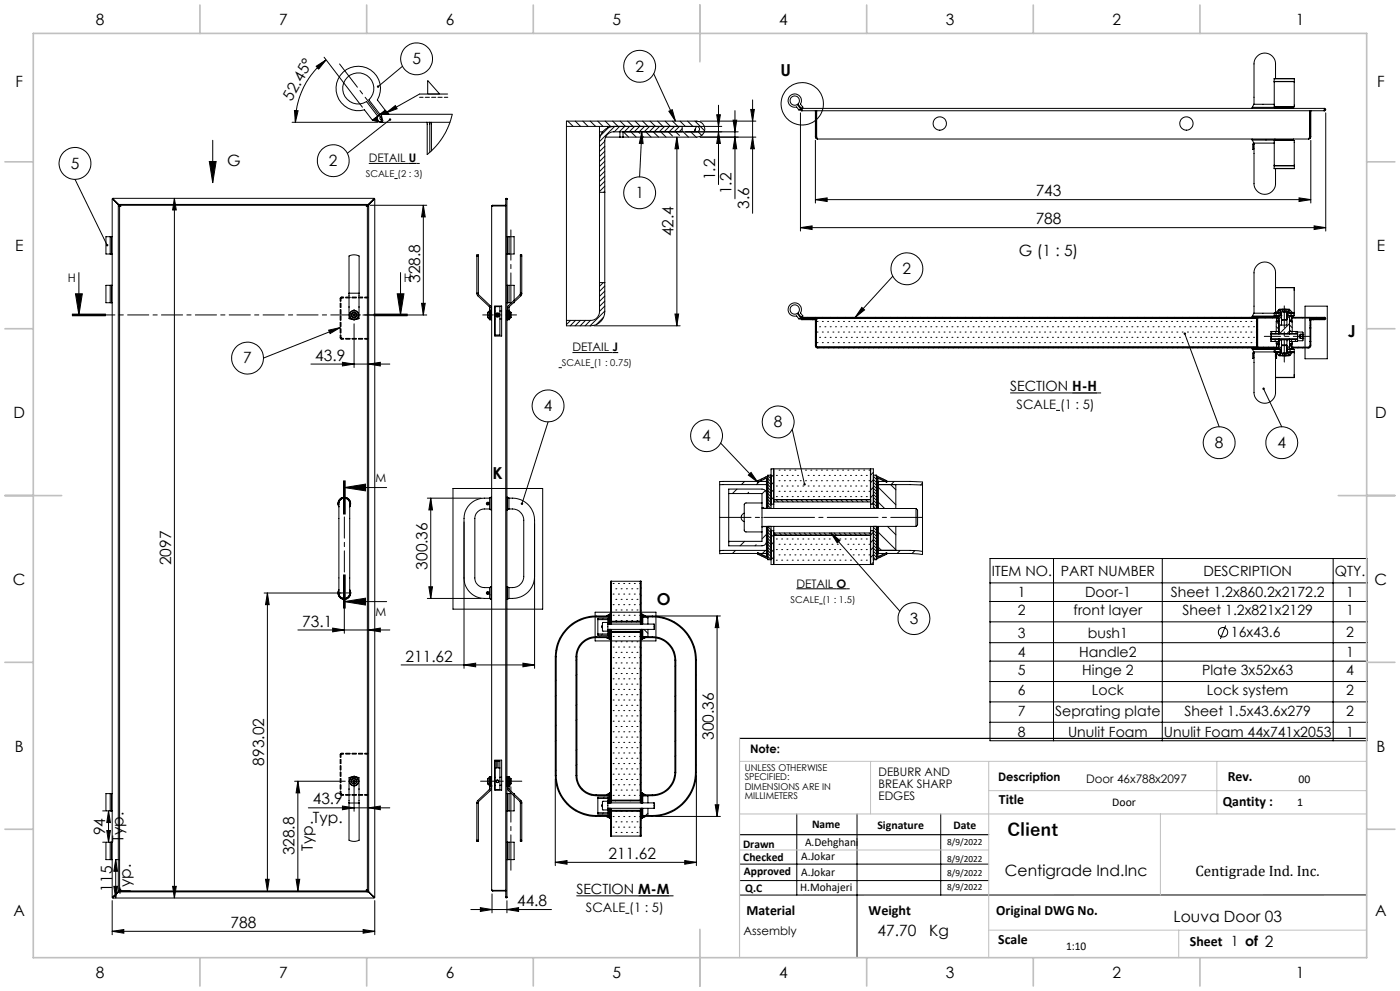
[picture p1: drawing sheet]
<svg xmlns="http://www.w3.org/2000/svg" width="420mm" height="297mm" viewBox="0 0 420 297" stroke-linecap="round" stroke-linejoin="round" font-family="sans-serif">
<defs><g id="words">
<text font-size="5.3" x="302.2" y="250.7">Client</text>
<g font-size="4.9">
<text x="234.2" y="22.8">U</text>
<text x="404.4" y="101.1">J</text>
<text x="147.8" y="143.7">K</text>
<text x="197.1" y="181.4">O</text>
</g>
<g font-size="4.7">
<text x="28.7" y="7.6">8</text>
<text x="83.7" y="7.6">7</text>
<text x="133.7" y="7.6">6</text>
<text x="183.7" y="7.6">5</text>
<text x="233.7" y="7.6">4</text>
<text x="283.7" y="7.6">3</text>
<text x="333.7" y="7.6">2</text>
<text x="388.7" y="7.6">1</text>
<text x="123.7" y="19.2">5</text>
<text x="190.6" y="21.5">2</text>
<text x="4.6" y="26.1">F</text>
<text x="413.1" y="26.1">F</text>
<text x="87.5" y="30.5" transform="rotate(-61 87.5 30.5)">52.45°</text>
<text x="21.2" y="50.6">5</text>
<text x="68.2" y="49.6">G</text>
<text x="98.7" y="49.8">2</text>
<text x="190.6" y="59.4">1</text>
<text x="214.6" y="54" transform="rotate(-90 214.6 54)">1.2</text>
<text x="219.5" y="58.3" transform="rotate(-90 219.5 58.3)">1.2</text>
<text x="310.7" y="58.8">743</text>
<text x="224.8" y="62.6" transform="rotate(-90 224.8 62.6)">3.6</text>
<text x="202.1" y="70.8" transform="rotate(-90 202.1 70.8)">42.4</text>
<text x="310.7" y="67.2">788</text>
<text x="4.5" y="75.3">E</text>
<text x="305.7" y="76.6">G (1 : 5)</text>
<text x="413" y="75.3">E</text>
<text x="270.8" y="82.2">2</text>
<text x="126" y="84.7" transform="rotate(-90 126 84.7)">328.8</text>
<text x="73" y="108.9">7</text>
<text x="94.6" y="108.1">43.9</text>
<text x="4" y="125.3">D</text>
<text x="163.1" y="123.3">4</text>
<text x="412.5" y="125.3">D</text>
<text x="232.2" y="128.1">8</text>
<text x="210.7" y="132.2">4</text>
<text x="364.5" y="134.3">8</text>
<text x="383.3" y="134.3">4</text>
<text x="51.3" y="169.4" transform="rotate(-90 51.3 169.4)">2097</text>
<text x="128.2" y="170.8" transform="rotate(-90 128.2 170.8)">300.36</text>
<text x="3.9" y="175.3">C</text>
<text x="412.4" y="175.3">C</text>
<text x="90.7" y="187.8">73.1</text>
<text x="272.9" y="187">3</text>
<text x="121.6" y="198.3">211.62</text>
<text x="214.1" y="221.7" transform="rotate(-90 214.1 221.7)">300.36</text>
<text x="4.4" y="225.3">B</text>
<text x="412.9" y="225.3">B</text>
<text x="79.2" y="229.5" transform="rotate(-90 79.2 229.5)">893.02</text>
<text x="93.8" y="241">43.9</text>
<text x="31.5" y="250.3" transform="rotate(-90 31.5 250.3)">94</text>
<text x="93.9" y="246.6">Typ.</text>
<text x="37.1" y="252.2" transform="rotate(-90 37.1 252.2)">Typ.</text>
<text x="88.3" y="256.4" transform="rotate(-90 88.3 256.4)">328.8</text>
<text x="93.9" y="255.1" transform="rotate(-90 93.9 255.1)">Typ.</text>
<text x="182.6" y="257.4">211.62</text>
<text x="301.5" y="262.6">Centigrade Ind.Inc</text>
<text x="33.7" y="267.2" transform="rotate(-90 33.7 267.2)">115</text>
<text x="39.2" y="267.8" transform="rotate(-90 39.2 267.8)">Typ.</text>
<text x="4" y="274.6">A</text>
<text x="155.1" y="271.6">44.8</text>
<text x="412.5" y="274.6">A</text>
<text x="69.2" y="278.1">788</text>
<text x="263.3" y="280.5">47.70</text>
<text x="278.8" y="280.5">Kg</text>
<text x="352.1" y="276.4">Louva Door 03</text>
<text x="28.7" y="293.1">8</text>
<text x="83.7" y="293.1">7</text>
<text x="133.7" y="293.1">6</text>
<text x="183.7" y="293.1">5</text>
<text x="233.7" y="293.1">4</text>
<text x="283.7" y="293.1">3</text>
<text x="333.7" y="293.1">2</text>
<text x="388.7" y="293.1">1</text>
</g>
<text font-size="4.5" x="358.6" y="262.6">Centigrade Ind. Inc.</text>
<g font-size="4.2">
<text x="303.1" y="117.3">SECTION H-H</text>
<text x="297.5" y="172.6">ITEM NO.</text>
<text x="318.3" y="172.6">PART NUMBER</text>
<text x="361" y="172.6">DESCRIPTION</text>
<text x="400.5" y="172.6">QTY.</text>
<text x="305.4" y="179">1</text>
<text x="325.5" y="179">Door-1</text>
<text x="351.2" y="179">Sheet 1.2x860.2x2172.2</text>
<text x="403.9" y="179">1</text>
<text x="305.4" y="184.4">2</text>
<text x="322.1" y="184.4">front layer</text>
<text x="354.8" y="184.4">Sheet 1.2x821x2129</text>
<text x="403.9" y="184.4">1</text>
<text x="305.4" y="191.1">3</text>
<text x="326.4" y="191.1">bush1</text>
<text x="369.3" y="191.1">16x43.6</text>
<text x="403.9" y="191.1">2</text>
<text x="305.4" y="196.9">4</text>
<text x="323.8" y="196.9">Handle2</text>
<text x="403.9" y="196.9">1</text>
<text x="305.4" y="202.3">5</text>
<text x="324.7" y="202.3">Hinge 2</text>
<text x="360.6" y="202.3">Plate 3x52x63</text>
<text x="403.9" y="202.3">4</text>
<text x="305.4" y="208.4">6</text>
<text x="327.6" y="208.4">Lock</text>
<text x="362.1" y="208.4">Lock system</text>
<text x="403.9" y="208.4">2</text>
<text x="305.4" y="214.5">7</text>
<text x="316.6" y="214.5">Seprating plate</text>
<text x="355.3" y="214.5">Sheet 1.5x43.6x279</text>
<text x="403.9" y="214.5">2</text>
<text x="305.4" y="220.7">8</text>
<text x="320.4" y="220.7">Unulit Foam</text>
<text x="349.2" y="220.7">Unulit Foam 44x741x2053</text>
<text x="403.9" y="220.7">1</text>
<text x="368.3" y="234.1">Rev.</text>
<text x="299.7" y="240.9">Title</text>
<text x="366.8" y="241.6">Qantity :</text>
<text x="172.9" y="268">SECTION M-M</text>
<text x="223.9" y="274.2">Material</text>
<text x="260.6" y="274.2">Weight</text>
<text x="298.9" y="274.2">Original DWG No.</text>
<text x="299.5" y="282.8">Scale</text>
<text x="357" y="283.6">Sheet 1 of 2</text>
</g>
<g font-size="3.9">
<text x="305" y="122.5">SCALE (1 : 5)</text>
<text x="175.8" y="273.3">SCALE (1 : 5)</text>
</g>
<g font-size="3.5">
<text x="110.6" y="48.6">DETAIL U</text>
<text x="20.4" y="84.4">H</text>
<text x="121.1" y="84.4">H</text>
<text x="171.7" y="105.3">DETAIL J</text>
<text x="112.6" y="144.5">M</text>
<text x="238.9" y="176.1">DETAIL O</text>
<text x="112.6" y="184.5">M</text>
<text x="225" y="225.7">Note:</text>
<text x="263.6" y="232.6">DEBURR AND</text>
<text x="263.6" y="236.1">BREAK SHARP</text>
<text x="263.6" y="239.7">EDGES</text>
<text x="299.4" y="234.1">Description</text>
<text x="325.8" y="234.7">Door 46x788x2097</text>
<text x="389.6" y="234.7">00</text>
<text x="333.7" y="241.6">Door</text>
<text x="389.2" y="241.6">1</text>
<text x="243.6" y="248.1">Name</text>
<text x="263.2" y="248.5">Signature</text>
<text x="286" y="248.5">Date</text>
<text x="222.9" y="254">Drawn</text>
<text x="240.4" y="257.8">A.Jokar</text>
<text x="241.5" y="253.6">A.Dehghani</text>
<text x="223" y="258.1">Checked</text>
<text x="223.2" y="262.1">Approved</text>
<text x="240.4" y="262.4">A.Jokar</text>
<text x="223.6" y="267.4">Q.C</text>
<text x="240.1" y="267.1">H.Mohajeri</text>
<text x="223.1" y="280.2">Assembly</text>
<text x="319.8" y="284.6">1:10</text>
</g>
<g font-size="2.8">
<text x="109.7" y="53.1">SCALE (2 : 3)</text>
<text x="168.6" y="109.8">SCALE (1 : 0.75)</text>
<text x="237.2" y="180.6">SCALE (1 : 1.5)</text>
<text x="223.4" y="231">UNLESS OTHERWISE</text>
<text x="223.4" y="233.8">SPECIFIED:</text>
<text x="223.4" y="236.7">DIMENSIONS ARE IN</text>
<text x="223.4" y="239.5">MILLIMETERS</text>
<text x="284.2" y="253.2">8/9/2022</text>
<text x="284.2" y="258.4">8/9/2022</text>
<text x="284.2" y="262.7">8/9/2022</text>
<text x="284.2" y="266.6">8/9/2022</text>
</g>
</g></defs>
<g fill="none" stroke="#000" stroke-width=".3">
<path d="M94.9 19.9l2.9-1.9-2.2 2.7zM97.2 17.1l11.5 15M97.8 18a23.6 23.6 0 0 0-9.2 18.7M120.8 19.9l-7.4 6.1M87.6 36.7h25.7M88.3 33.1l1.1 .1-.8 3.5zM111.7 36l2.6-1.7-.8 .3-.4 .9 .5 .9 .7 .3zM111.7 36l2.6 .7M114.1 34.3l1.5-1.2 1.1 1.2zM114.3 34.3h21.3l-.9 3.3-1.7 3.2-2.3 3.1-2.5 2.4-.2-9.6M114.3 34.3l.5 2.4M114.3 35l.3 .5"/>
<path d="M114.3 34.3a1.2 1.2 0 0 0-1.2 1.2 1.2 1.2 0 0 0 1.2 1.2M114.3 35a.41 .41 0 0 0-.4 .4 .41 .41 0 0 0 .4 .4M114.3 36.7h20.7M114.3 34.3v.7M114.3 35.8v.9M114.3 35.8h.4M115.6 33.1l-1.6 1.2-3.3-4.4a4.7 4.7 0 0 0-1.1-7.6 4.7 4.7 0 0 0-6.7 3.8 4.7 4.7 0 0 0 6.1 4.8l1-.5 3.3 4.4-1.6 1.2M115.6 33.1l-2.4-3.2a6.7 6.7 0 0 0-3.9-9.8 6.7 6.7 0 0 0-8.5 6.4 6.7 6.7 0 0 0 8.5 6.4l2.4 3.1M115.6 33.1l1.1 1.2M115.8 33.8l2.8-2.2 .5 1zM117 35.8l-12.8 10.1M128.3 28.2v-4.1l3.6 4.1"/>
<path d="M128.9 36.7v.5M128.9 36.7v8.9M129.4 36.7v8.5M134.3 28.2h-8.4l-10.1 5.6M170.3 36.3l1.6 1.6M172.6 36.3l1.6 1.6M174.8 36.3l1.6 1.6M177.1 36.3l1.6 1.6M179.3 36.3l1.6 1.6M179.8 39.5h1M179.8 37.9v55.5M181.6 36.3l1.6 1.6"/>
<path d="M182.2 37.9v.4M182.6 38.2l-2.5 2.5M183.8 36.3l1.6 1.6M184.1 37.9a4.3 4.3 0 0 0-4.3 4.3M184.4 37.9l-4.6 4.5M185.9 37.9l-1.6 1.6M186 39.5v1.6M186.1 36.3l1.5 1.6M186.9 39.5v1.6M187 39.5l1.6 1.6M187.4 37.9l-1.6 1.6M188.3 36.3l1.6 1.6"/>
<path d="M188.9 37.9l-1.6 1.6M189.3 39.5l1.6 1.6M190.4 37.9l-1.6 1.6M190.5 36.3l1.6 1.6M191.5 39.5l.5 .5M191.9 37.9l-1.6 1.6M192.5 39.5l.4 3.5h-1.1zM192.5 39.5l-.6 13.5M192.8 36.3l1.6 1.6M193.4 37.9l-1.6 1.6M193.7 39.5l1.6 1.6M194.9 37.9l-1.6 1.6"/>
<path d="M195 36.3l1.6 1.6M196 39.5l1.6 1.6M196.1 22.1l6.5 14.2M196.4 37.9l-1.6 1.6M197.3 36.3l1.6 1.6M197.9 37.9l-1.6 1.6M198.2 39.5l1.6 1.6M199.4 37.9l-1.6 1.6M199.5 36.3l1.6 1.6M200.5 39.5l1.3 1.3M200.7 33.3l1-.4 .9 3.4zM200.8 37.9l-1.6 1.6"/>
<path d="M201.8 36.3l1.6 1.6M202.4 37.9l-1.7 1.6M202.7 39.5l1.1 1.1M203.8 37.9l-1.6 1.6M204 36.3l1.6 1.6M204.6 37.9v1.6M204.6 38.6l-.9 .9M205 39.5l1.6 1.6M206.3 36.3l1.6 1.6M207.2 39.5l1.6 1.6M208.1 39.5l.5-.8a.7 .7 0 0 1 1-.7 .7 .7 0 0 1 0 1.3l-.5 .2M208.5 36.3l2.9 2.9"/>
<path d="M208.6 38.7l-.1 .8M209.4 39.4l1.1 1.2M210 36.3h16.8M215 34.4h1.1l-.6 3.5zM215.5 39.5l.6 3.5h-1.1zM215.5 31.5v23.8M216.5 37.9h-46.6M219.9 36h1.1l-.5 3.5zM220.5 33.2v26.4M221.5 39.5h-37.4a2.71 2.71 0 0 0-2.7 2.7v51.2a4.3 4.3 0 0 1-4.2 4.2h-7.3v-61.3h39.2a2.4 2.4 0 0 1 2.4 2.4 2.4 2.4 0 0 1-2.4 2.4h-27.4M225.2 32.8h1.1l-.5 3.5zM225.8 29.9v34"/>
<path d="M237.1 28.7a2 2 0 0 1 2.6-.1 2 2 0 0 1 .4 2.6l.8 .9-.5 .4-1-1.3a1.4 1.4 0 0 0-.3-2.4 1.4 1.4 0 0 0-2 1.3 1.4 1.4 0 0 0 2.1 1.2l1 1.3-.5 .4-.7-.9a1.99 1.99 0 0 1-2.3-1 1.99 1.99 0 0 1 .4-2.4zM240.1 33.8v35.4M240.5 32.5l.1 .7M240.5 32.7l.1 .1M240.5 32.5a.35 .35 0 0 0-.4 .3 .35 .35 0 0 0 .4 .4M240.5 32.7v.2M240.5 33.2h156.9M240.5 32.5h156.9M240.5 32.5v.2M240.5 32.9v.3M240.5 32.9h.1M244.6 33.2v7.8"/>
<path d="M244.9 33.4v-.2v8.2h.2M245 33.2v7.8l.3 .7M375.6 32.2h6.9M375.6 32.2v.3M382.2 23.6h6.1v.9h-6.1zM382.3 23.6h6M382.3 24.4h6M382.3 24.5v7.5h6v-7.5M382.3 31.3h-6.2l-.4 .9M382.5 32.1h5.6zM382.5 32v.4h5.6v-.4M382.7 23.6a16.2 16.2 0 0 0-.5-6.1 3.3 3.3 0 0 0-4.1-1.3 3.3 3.3 0 0 0-1.9 3.9v11.2"/>
<path d="M383 32.4v.1M387.5 32.4v.1M392.9 33.2v7.8l-.3 .7M393 33.4v-.2v8.2h-.3M393.3 33.2l-.1 7.8M397.3 32.9h.1M397.4 32.5l-.2 .7M397.4 32.7l-.1 .1M397.4 32.5a.35 .35 0 0 1 .3 .3 .35 .35 0 0 1-.3 .4M397.4 32.7v.2M397.4 32.5v.2M397.4 32.9v.3"/>
<path d="M397.7 33.8v35.4M22.5 53.8l9.6 19.7M33.7 59.7v209.2M33.8 59.6l.1-.2v.2M33.8 59.6h-.1l.1 .1M33.8 59.6v.1M33.8 59.6h.1M33.8 59.7l1.7 1.6v205.9M33.9 59.4h78.3M33.9 59.6l1.7 1.7h74.9l1.7-1.7M52.3 59.4l.6 3.5h-1.1zM52.3 59.4v209.7"/>
<path d="M62.8 48.4h2l-1 6.3zM63.8 42v12.7M110.6 49h12.1M112.2 59.6v-.2l.1 .2M112.2 59.6h.1M112.3 59.6h.1l-.1 .1M112.3 59.6v.1M112.3 59.7l-1.7 1.6v205.9M112.4 59.7v209.2M118.3 53.5h1M124.9 49h1M151.7 59.6l.1-.2 .3 .2"/>
<path d="M151.7 59.6v209.4M151.7 59.6h.1M151.8 59.6h.2M151.8 59.6v.1M151.9 59.7h.1M152 59.6l-.1 .1M152 59.6h.1M152.1 59.6l-.4 .1M152.1 59.6v209.4M179.8 41.1h.2M179.8 57.6h1.6M181.4 42.3l-1.6 1.6"/>
<path d="M181.4 43.8l-1.6 1.6M181.4 45.3l-1.6 1.6M181.4 46.8l-1.6 1.6M181.4 48.3l-1.6 1.6M181.4 49.8l-1.6 1.6M181.4 51.3l-1.6 1.6M181.4 52.8l-1.6 1.6M181.4 54.3l-1.6 1.6M181.4 55.8l-1.6 1.6M181.4 57.3l-.3 .3M193 41l.1 .1M203.1 41.1l.5 3.5h-1.1z"/>
<path d="M203.1 41.1v56.5M210 41.1h16.8M220.5 41.1l.5 3.5h-1.1zM225.8 41.1l.5 3.5h-1.1zM244.6 41l.3 .6 .4 .1M244.6 41h.3M244.6 59.8l3.5-.5v1.1zM244.6 42v18.9M244.6 59.8h148.6M245.3 41.7h147.3M375.6 42h6.9M375.6 41.7v.3"/>
<path d="M375.7 42l.4 .9h6.2M375.9 44.8h.1M376 44.8l.2-.2v5.4a17.7 17.7 0 0 0 .4 6.6 3.3 3.3 0 0 0 4.2 1.3 3.3 3.3 0 0 0 1.9-3.9v-3.5M376 43.1l-.1 1.7M376 43.1v1.7M376 44.8h.1M376.2 43.4v1.1M376.2 42.9v.4l-.2-.2M382.2 49.6h6.1v.9h-6.1zM382.3 50.5h6M382.3 49.7h6M382.3 49.6v-7.5h6v7.5"/>
<path d="M382.5 42h5.6zM382.5 41.7v.4M388.1 41.7v.4M389.7 59.3l3.5 .5-3.5 .6zM393 41h.2M393.2 41l-.2 .5-.4 .2M393.2 42v18.9M33.1 70.9h-1.3v5.2h1.3M33.1 70.9v5.2M33.1 76.1h.6M33.1 70.9h.6M33.4 70.9v5.2"/>
<path d="M34.1 60l1.8 1.7M35.8 61.3h.1M35.9 61.7h.1M35.9 61.7v205.1M36.1 61.5l.1 .3-.3-.1M36.1 61.3v.2M36.1 61.5h73.9M36.1 61.5v.1M36.2 61.6l-.2 .2M109.9 61.6l.2 .2M110 61.5l-.1 .3 .3-.1M110 61.3v.2"/>
<path d="M110 61.5v.1M110.1 61.7h.1M110.2 61.7v205.1M110.3 61.3h-.1M111 61.5h17M111.9 60l-1.7 1.7M127 61.5l.6 3.5h-1.1zM127 61.5v32.9M143.1 76.7v-.3h.4v.3M143.1 76.7v11.2h.4M143.1 76.7h.4M143.5 76.7v11.5l3.6 3.5 .2 3.8"/>
<path d="M147.5 61.8v204.9M147.8 61.5l-.3 .3M147.8 61.5h3.9M147.8 61.5v.1M151.7 61.6l-4.1 .2M151.7 61.7l-4.2 .1M152.1 76.1h.6M152.1 70.9h.6M152.3 70.9v5.2M152.7 70.9h1.5v5.2h-1.5M152.7 70.9v5.2M156.1 76.7v11.5l-3.6 3.4-.2 .4v3.5"/>
<path d="M156.1 76.7v-.3h.4v.3M156.1 76.7h.4M156.5 76.7v11.5l-.2 .4-3.5 3.4-.1 3.5M240.1 68.2l3.5-.5v1.1zM240.1 68.2h157.6M394.2 67.7l3.5 .5-3.5 .6zM21.7 94.6h10zM21.7 94.4h10M21.7 94.1h10M22.6 88h2.1l-1 6.4zM23.7 81.7v12.7M33.1 85.5h-1.3v5.2h1.3"/>
<path d="M33.1 85.5v5.2M33.1 90.7h.6M33.1 85.5h.6M33.4 85.5v5.2M98.6 99l3.5-.8-3.1 1.8zM102.1 98.2l-23 9.1M104.7 87.9h3v-11.2a3.4 3.4 0 0 0-3 0v18.8a3.7 3.7 0 0 0 3 0v-7.6M106 94.2l.3-.1 .1 .5-.5-.1zM106 94.4h.5M106.2 94.2v.4M106.2 97v13.1M108.9 94.4h19.1"/>
<path d="M112.2 94.4h10M112.2 94.1h10M112.2 94.6h10M119.2 88h2l-1 6.4zM120.2 81.7v12.7M126.5 90.9h1.1l-.6 3.5zM143.1 87.9l.2 .7 3.6 3.4v3.5M146.4 93.6v1.6M146.4 95.2l.4 .5M146.8 93v2.8M146.8 95.8h.7M146.8 93.2l-.4 .4"/>
<path d="M146.8 93h.1M146.9 95.5v.3M146.9 95.5h.4M147.3 95.5v.3M147.3 93h.2M147.3 93v2.8M148.4 91.7h2.1v9h-2.1zM148.4 95.6h.1M148.4 93.2h.1M148.5 91.9h1.5v8.5h-1.5zM148.9 94.2l.3-.2 .3 .2v.4l-.3 .2-.3-.2zM150 95.6h.5"/>
<path d="M150 93.2h.5M152.1 90.7h.6M152.1 85.5h.6M152.1 95.5h.1M152.1 93.3h.1M152.3 93v2.8zM152.3 85.5v5.2M152.3 95.5v.3M152.3 93h-.2v2.8h.7l-.1-2.8M152.3 95.5h.4M152.7 95.5v.3M152.7 90.7h.8"/>
<path d="M152.7 85.5h1.5v4.5M152.7 85.5v5.2M152.8 93.2l.4 .4M153.2 93.6v1.6M153.2 95.2l-.4 .5M154.2 90.6l-.1 .1M156.1 87.9h.4M171.2 96l-1.3 1.3M172.6 96l-1.5 1.6M174.1 96l-1.6 1.6M175.6 96l-1.5 1.6M177.1 96l-1.6 1.6"/>
<path d="M178.2 97.6h25.8M179.8 93.4a2.65 2.65 0 0 1-2.6 2.6h-7.3M179.8 84.7h1.6M181 84.7l-1.2 1.1M181.1 95.1l-2.2 2.2M181.4 85.7l-1.6 1.6M181.4 87.2l-1.6 1.6M181.4 88.7l-1.6 1.6M181.4 90.2l-1.6 1.6M181.4 91.7l-1.6 1.6M181.4 93.2l-4.4 4.4M202.5 94.1h1.1l-.5 3.5z"/>
<path d="M237.1 91.3a2 2 0 0 1 2.6-.1 2 2 0 0 1 .4 2.6l.8 .9-.5 .4-1-1.3a1.4 1.4 0 0 0-.3-2.4 1.4 1.4 0 0 0-2 1.4 1.4 1.4 0 0 0 2.1 1.1l1 1.3-.5 .4-.7-.9a1.99 1.99 0 0 1-2.3-1 1.99 1.99 0 0 1 .4-2.4zM240.2 95.2l.2 .2M240.5 95.3v.3M240.5 95.3l.3 .5M240.5 95.6l4 .1 .1 7.9 .5 .7h137.9v-1.2M240.5 95.3h142.5M240.6 95.5h.1M240.6 95.5v.1M241.2 95.3v.3M242.4 95.1l.2 .2M242.6 95.3l-.3 .3M242.9 95.6l.2 .2"/>
<path d="M243.9 95.6v.2M244.1 95.3l-.3 .5M244.2 95.3l.5 .2 .2 .5M244.5 95.3v.1M244.6 95.1l.3 .3v8.6h138.1l.6 .7M244.7 95.6h.2M244.9 95.8h.1M244.9 99l-.3 .3M244.9 97.5l-.3 .3M244.9 96l-.3 .3M245 95.3v.1M245.1 96.3h.1"/>
<path d="M245.1 99.5h.1M245.9 97.9h.1M246.7 96.3h.1M246.7 99.5h.1M246.9 95.1l.2 .2M247.5 97.9h.1M248.3 96.3h.1M248.3 99.5h.1M249.1 97.9h.1M249.1 95.1l.2 .2M249.9 96.3h.1M249.9 99.5h.1"/>
<path d="M250.6 97.9h.1M251.4 95.1l.2 .2M251.5 96.3h.1M251.5 99.5h.1M252.2 97.9h.1M253 96.3h.1M253 99.5h.1M253.6 95.1l.3 .2M253.8 97.9h.1M254.6 96.3h.1M254.6 99.5h.1M255.4 97.9h.1"/>
<path d="M255.8 95.1l.3 .2M256.2 96.3h.1M256.2 99.5h.1M257 97.9h.1M257.8 96.3h.1M257.8 99.5h.1M258.1 95.1l.2 .2M258.6 92.1l.8 .8-2.8 2.2zM258.6 97.9h.1M259.4 96.3h.1M259.4 99.5h.1M260.2 97.9h.1"/>
<path d="M260.4 95.1l.2 .2M261 96.3h.1M261 99.5h.1M261.8 97.9h.1M262.6 96.3h.1M262.6 99.5h.1M262.6 95.1l.2 .2M263.3 97.9h.1M264.2 96.3h.1M264.2 99.5h.1M264.8 95.1l.3 .2M264.9 97.9h.1"/>
<path d="M265.7 96.3h.1M265.7 99.5h.1M266.5 97.9h.1M267.1 95.1l.2 .2M267.3 96.3h.1M267.3 99.5h.1M267.8 82.8l-11.2 12.3M268.1 97.9h.1M268.9 96.3h.1M268.9 99.5h.1M269.3 95.1l.3 .2M269.7 97.9h.1"/>
<path d="M270.5 96.3h.1M270.5 99.5h.1M271.3 97.9h.1M271.6 95.1l.2 .2M272.1 96.3h.1M272.1 99.5h.1M272.9 97.9h.1M273.7 96.3h.1M273.7 99.5h.1M273.8 95.1l.2 .2M274.5 97.9h.1M275.3 96.3h.1"/>
<path d="M275.3 99.5h.1M276 97.9h.1M276 95.1l.3 .2M276.9 96.3h.1M276.9 99.5h.1M277.6 97.9h.1M278.3 95.1l.3 .2M278.4 96.3h.1M278.4 99.5h.1M279.2 97.9h.1M280 96.3h.1M280 99.5h.1"/>
<path d="M280.5 95.1l.3 .2M280.8 97.9h.1M281.6 96.3h.1M281.6 99.5h.1M282.4 97.9h.1M282.8 95.1l.2 .2M283.2 96.3h.1M283.2 99.5h.1M284 97.9h.1M284.8 96.3h.1M284.8 99.5h.1M285 95.1l.3 .2"/>
<path d="M285.6 97.9h.1M286.4 96.3h.1M286.4 99.5h.1M287.2 97.9h.1M287.3 95.1l.2 .2M288 96.3h.1M288 99.5h.1M288.7 97.9h.1M289.5 95.1l.3 .2M289.6 96.3h.1M289.6 99.5h.1M290.3 97.9h.1"/>
<path d="M291.1 96.3h.1M291.1 99.5h.1M291.8 95.1l.2 .2M291.9 97.9h.1M292.7 96.3h.1M292.7 99.5h.1M293.5 97.9h.1M294 95.1l.3 .2M294.3 96.3h.1M294.3 99.5h.1M295.1 97.9h.1M295.9 96.3h.1"/>
<path d="M295.9 99.5h.1M296.3 95.1l.2 .2M296.7 97.9h.1M297.5 96.3h.1M297.5 99.5h.1M298.3 97.9h.1M298.5 95.1l.2 .2M299.1 96.3h.1M299.1 99.5h.1M299.9 97.9h.1M300.7 96.3h.1M300.7 99.5h.1"/>
<path d="M300.7 95.1l.3 .2M301.4 97.9h.1M302.3 96.3h.1M302.3 99.5h.1M303 95.1l.2 .2M303 97.9h.1M303.8 96.3h.1M303.8 99.5h.1M304.6 97.9h.1M305.2 95.1l.3 .2M305.4 96.3h.1M305.4 99.5h.1"/>
<path d="M306.2 97.9h.1M307 96.3h.1M307 99.5h.1M307.5 95.1l.2 .2M307.8 97.9h.1M308.6 96.3h.1M308.6 99.5h.1M309.4 97.9h.1M309.7 95.1l.3 .2M310.2 96.3h.1M310.2 99.5h.1M311 97.9h.1"/>
<path d="M311.8 96.3h.1M311.8 99.5h.1M312 95.1l.2 .2M312.6 97.9h.1M313.4 96.3h.1M313.4 99.5h.1M314.1 97.9h.1M314.2 95.1l.3 .2M315 96.3h.1M315 99.5h.1M315.7 97.9h.1M316.5 95.1l.2 .2"/>
<path d="M316.5 96.3h.1M316.5 99.5h.1M317.3 97.9h.1M318.1 96.3h.1M318.1 99.5h.1M318.7 95.1l.2 .2M318.9 97.9h.1M319.7 96.3h.1M319.7 99.5h.1M320.5 97.9h.1M321 95.1l.2 .2M321.3 96.3h.1"/>
<path d="M321.3 99.5h.1M322.1 97.9h.1M322.9 96.3h.1M322.9 99.5h.1M323.2 95.1l.2 .2M323.7 97.9h.1M324.5 96.3h.1M324.5 99.5h.1M325.3 97.9h.1M325.4 95.1l.3 .2M326.1 96.3h.1M326.1 99.5h.1"/>
<path d="M326.8 97.9h.1M327.7 96.3h.1M327.7 99.5h.1M327.7 95.1l.2 .2M328.4 97.9h.1M329.2 96.3h.1M329.2 99.5h.1M329.9 95.1l.3 .2M330 97.9h.1M330.8 96.3h.1M330.8 99.5h.1M331.6 97.9h.1"/>
<path d="M332.2 95.1l.2 .2M332.4 96.3h.1M332.4 99.5h.1M333.2 97.9h.1M334 96.3h.1M334 99.5h.1M334.4 95.1l.3 .2M334.8 97.9h.1M335.6 96.3h.1M335.6 99.5h.1M336.4 97.9h.1M336.7 95.1l.2 .2"/>
<path d="M337.2 96.3h.1M337.2 99.5h.1M338 97.9h.1M338.8 96.3h.1M338.8 99.5h.1M338.9 95.1l.3 .2M339.5 97.9h.1M340.4 96.3h.1M340.4 99.5h.1M341.1 97.9h.1M341.2 95.1l.2 .2M341.9 96.3h.1"/>
<path d="M341.9 99.5h.1M342.7 97.9h.1M343.4 95.1l.2 .2M343.5 96.3h.1M343.5 99.5h.1M344.3 97.9h.1M345.1 96.3h.1M345.1 99.5h.1M345.7 95.1l.2 .2M345.9 97.9h.1M346.7 96.3h.1M346.7 99.5h.1"/>
<path d="M347.5 97.9h.1M347.9 95.1l.2 .2M348.3 96.3h.1M348.3 99.5h.1M349.1 97.9h.1M349.9 96.3h.1M349.9 99.5h.1M350.1 95.1l.3 .2M350.7 97.9h.1M351.5 96.3h.1M351.5 99.5h.1M352.2 97.9h.1"/>
<path d="M352.4 95.1l.2 .2M353.1 96.3h.1M353.1 99.5h.1M353.8 97.9h.1M354.6 95.1l.3 .2M354.6 96.3h.1M354.6 99.5h.1M355.4 97.9h.1M356.2 96.3h.1M356.2 99.5h.1M356.9 95.1l.2 .2M357 97.9h.1"/>
<path d="M357.8 96.3h.1M357.8 99.5h.1M358.6 97.9h.1M359.1 95.1l.3 .2M359.4 96.3h.1M359.4 99.5h.1M360.2 97.9h.1M361 96.3h.1M361 99.5h.1M361.4 95.1l.2 .2M361.8 97.9h.1M362.6 96.3h.1"/>
<path d="M362.6 99.5h.1M363.4 97.9h.1M363.6 95.1l.3 .2M364.2 96.3h.1M364.2 99.5h.1M364.9 97.9h.1M365.8 96.3h.1M365.8 99.5h.1M365.9 95.1l.2 .2M366.5 97.9h.1M367.3 96.3h.1M367.3 99.5h.1"/>
<path d="M368.1 95.1l.2 .2M368.1 97.9h.1M368.9 96.3h.1M368.9 99.5h.1M369.7 97.9h.1M370.3 95.1l.3 .2M370.5 96.3h.1M370.5 99.5h.1M371.3 97.9h.1M372.1 96.3h.1M372.1 99.5h.1M372.6 95.1l.2 .2"/>
<path d="M372.9 97.9h.1M373.7 96.3h.1M373.7 99.5h.1M374.5 97.9h.1M374.8 95.1l.3 .2M375.3 96.3h.1M375.3 99.5h.1M375.6 94.8h6.9zM375.6 94.8v.3M376.1 97.9h.1M376.9 96.3h.1M376.9 99.5h.1"/>
<path d="M377 95.3v8.7l.3-.3M377.1 95.1l.2 .2M377.3 99.8l-.3 .3M377.3 95.3l-.3 .3M377.3 95.6l-.3 .3M377.3 95.9l-.3 .3M377.3 96.2l-.3 .2M377.3 96.4l-.3 .3M377.3 96.7l-.3 .3M377.3 97l-.3 .3M377.3 97.3l-.3 .3M377.3 97.6l-.3 .3"/>
<path d="M377.3 97.9l-.3 .2M377.3 98.1l-.3 .3M377.3 98.4l-.3 .3M377.3 98.7l-.3 .3M377.3 99l-.3 .3M377.3 99.2l-.3 .4M377.3 99.5l-.3 .3M377.3 95.3v8.7M379.3 95.1l.3 .2M381.6 95.1l.2 .2M381.7 99.3l-.4 .7M382.3 93.9h-6.2l-.4 .9"/>
<path d="M382.4 93.8l-.1 .1M382.5 94.8h1.2M382.7 93.7v-6.9a17.8 17.8 0 0 0-.5-6.7 3.3 3.3 0 0 0-4.1-1.3 3.3 3.3 0 0 0-1.9 3.9v11.2M382.7 86.2h5.6v7.6M382.7 86.2h5.6v.5M382.7 94.8l.9 .9M382.9 97.9l.8 .8M382.9 96.4l.8 .8M382.9 93.7l.1 .1M382.9 94.6l.1 .2M382.9 93.6l.3 .1M383 95.1h-142.5a.35 .35 0 0 0-.4 .4 .35 .35 0 0 0 .4 .3h4.1"/>
<path d="M383.2 93.2l1 .5M383.3 93.8l-.8 .8v.4h.5v1.2M383.6 93.7v.1M383.6 94.6v.2M383.6 92.9l.3 .1M383.6 94.9l-.6 .7M383.6 94.8v1.4M383.7 92.8h.1M383.7 96.2h-.8v3.1l-.4 .7M383.7 92.8l-.9 .9M383.7 94.6v5.4M383.7 92.8l.7 .9"/>
<path d="M383.7 99.3h-2.4v.7M383.7 92.8l.8 .8v3.8h1.6v-3.8l.7-.8M383.7 92.8h3.1M384.2 93.8l-.8 .8M384.3 93.8v.8M384.3 94.6h.1M384.4 93.7h.1M384.4 93.7l-1.9 .1M384.5 95.8h1.6zM384.5 93.8h-2.2v.8h2M384.5 97.1l-.8 .8M384.5 94.9l-.8 .8"/>
<path d="M386.1 93.8h2.2M386.2 93.6l.2 .1M386.3 93.8v.8h2v-.8M386.5 93.2l1 .5M386.8 92.9l.3 .2M386.8 92.8h.1M386.9 99.2l-.9 .8M386.9 97l-3.1 3M386.9 98.9l.4 .4M386.9 97.4l.8 .8M386.9 93.8l-.6 .6M386.9 92.8l-.8 .9 2 .1"/>
<path d="M386.9 94.6v5.4M386.9 92.8l.9 .9M386.9 99.3h2.4v.2M386.9 96.2h.8v3.1M386.9 95.9l.8 .8M387 93.7v.1M387.2 94.8l.3 .2M387.4 94.6l.1 .2M387.4 93.7l.1 .1M387.5 95.3h.1M387.5 95.1h.1M387.5 95.1h9.9a.35 .35 0 0 1 .3 .4 .35 .35 0 0 1-.3 .3h-4.1l-.3 .3"/>
<path d="M387.5 95.8h.1M387.5 95l.1 1.2M387.5 95.3h9.9M387.5 95h.6M387.8 93.8l-.8 .8-.1 1.6 .6-.6M387.8 99.3l-.4 .7M388.1 95h-.1M388.1 94.6v.4M388.1 94.8l-1.2-.1-.8 .8M388.3 94.2l-.5 .4M388.3 87.1h.1M388.3 95.1l.2 .2"/>
<path d="M389 99.3l-.4 .7M389.3 99.5l1.6 .2-.1 2.4h-1.5M389.3 99.9l-8 .1M389.3 99.5v2.6M390.6 95.1l.2 .2M391.5 91.8h6.7v15.7h-6.7zM392.8 95.1l.2 .2-.1 8.6-.2 .1h-5.2M393 95.8h.1M393 95.6h.1M393 98.3h.2M393.2 97.3l-.2 .3M393.3 95.3v.1"/>
<path d="M393.6 95.3l-.5 .3-.1 .4M393.7 95.3l-.2 .3M393.9 95.6v.2M394.1 95.6v.2M395 95.1l.3 .2M395.3 95.3l-.3 .3M395.5 95.6l.2 .2M396.5 95.6l.2-.2v.2M397.3 95.5h.1M397.3 95.5v.1M397.3 95.1l.4 .4M397.4 95.3v.3h-3.8l-.4 .2v7.8l-.2 .6-5.5 .1 .1-1.2-1.5 1.4"/>
<path d="M397.4 95.3l-.2 .3M93.3 109.1h23.6M102.7 108.6l3.5 .5-3.5 .6zM110.6 109.1l3.5-.5v1.1zM167.6 110.2h1M171.7 105.7h12.1M177.2 110.2h.9M244.9 103.6l.4 .4M244.9 103.5l-.2 .2M244.9 102l-.3 .3M244.9 100.5l-.3 .2M245.1 102.7h.1"/>
<path d="M245.8 104l-.2 .3M245.9 101.1h.1M246.7 102.7h.1M247.3 104l-.2 .3M247.5 101.1h.1M248.3 102.7h.1M248.8 104l-.2 .3M249.1 101.1h.1M249.9 102.7h.1M250.3 104l-.2 .3M250.6 101.1h.1M251.5 102.7h.1"/>
<path d="M251.8 104l-.2 .3M252.2 101.1h.1M253 102.7h.1M253.3 104l-.2 .3M253.8 101.1h.1M254.6 102.7h.1M254.8 104l-.2 .3M255.4 101.1h.1M256.2 102.7h.1M256.3 104l-.2 .3M257 101.1h.1M257.8 102.7h.1"/>
<path d="M257.8 104l-.2 .3M258.6 101.1h.1M259.3 104l-.3 .3M259.4 102.7h.1M260.2 101.1h.1M260.8 104l-.2 .3M261 102.7h.1M261.8 101.1h.1M262.3 104l-.3 .3M262.6 102.7h.1M263.3 101.1h.1M263.8 104l-.2 .3"/>
<path d="M264.2 102.7h.1M264.9 101.1h.1M265.3 104l-.3 .3M265.7 102.7h.1M266.5 101.1h.1M266.8 104l-.2 .3M267.3 102.7h.1M268.1 101.1h.1M268.3 104l-.3 .3M268.9 102.7h.1M269.7 101.1h.1M269.8 104l-.3 .3"/>
<path d="M270.5 102.7h.1M271.3 101.1h.1M271.3 104l-.3 .3M272.1 102.7h.1M272.8 104l-.3 .3M272.9 101.1h.1M273.7 102.7h.1M274.2 104l-.2 .3M274.5 101.1h.1M275.3 102.7h.1M275.8 104l-.3 .3M276 101.1h.1"/>
<path d="M276.9 102.7h.1M277.2 104l-.2 .3M277.6 101.1h.1M278.4 102.7h.1M278.8 104l-.3 .3M279.2 101.1h.1M280 102.7h.1M280.2 104l-.2 .3M280.8 101.1h.1M281.6 102.7h.1M281.8 104l-.3 .3M282.4 101.1h.1"/>
<path d="M283.2 102.7h.1M283.2 104l-.2 .3M284 101.1h.1M284.7 104l-.2 .3M284.8 102.7h.1M285.6 101.1h.1M286.2 104l-.2 .3M286.4 102.7h.1M287.2 101.1h.1M287.7 104l-.2 .3M288 102.7h.1M288.7 101.1h.1"/>
<path d="M289.2 104l-.2 .3M289.6 102.7h.1M290.3 101.1h.1M290.7 104l-.2 .3M291.1 102.7h.1M291.9 101.1h.1M292.2 104l-.2 .3M292.7 102.7h.1M293.5 101.1h.1M293.7 104l-.2 .3M294.3 102.7h.1M295.1 101.1h.1"/>
<path d="M295.2 104l-.2 .3M295.9 102.7h.1M296.7 101.1h.1M296.7 104l-.2 .3M297.5 102.7h.1M298.2 104l-.2 .3M298.3 101.1h.1M299.1 102.7h.1M299.7 104l-.2 .3M299.9 101.1h.1M300.7 102.7h.1M301.2 104l-.2 .3"/>
<path d="M301.4 101.1h.1M302.3 102.7h.1M302.7 104l-.2 .3M303 101.1h.1M303.1 117.8h18.5M303.8 102.7h.1M304.2 104l-.2 .3M304.6 101.1h.1M305.4 102.7h.1M305.7 104l-.2 .3M306.2 101.1h.1M307 102.7h.1"/>
<path d="M307.2 104l-.2 .3M307.8 101.1h.1M308.6 102.7h.1M308.7 104l-.3 .3M309.4 101.1h.1M310.2 102.7h.1M310.2 104l-.2 .3M311 101.1h.1M311.7 104l-.3 .3M311.8 102.7h.1M312.6 101.1h.1M313.2 104l-.3 .3"/>
<path d="M313.4 102.7h.1M314.1 101.1h.1M314.7 104l-.3 .3M315 102.7h.1M315.7 101.1h.1M316.2 104l-.3 .3M316.5 102.7h.1M317.3 101.1h.1M317.7 104l-.3 .3M318.1 102.7h.1M318.9 101.1h.1M319.2 104l-.3 .3"/>
<path d="M319.7 102.7h.1M320.5 101.1h.1M320.7 104l-.3 .3M321.3 102.7h.1M322.1 101.1h.1M322.2 104l-.3 .3M322.9 102.7h.1M323.7 101.1h.1M323.7 104l-.3 .3M324.5 102.7h.1M325.2 104l-.3 .3M325.3 101.1h.1"/>
<path d="M326.1 102.7h.1M326.6 104l-.2 .3M326.8 101.1h.1M327.7 102.7h.1M328.2 104l-.3 .3M328.4 101.1h.1M329.2 117.8h1.1M329.2 102.7h.1M329.6 104l-.2 .3M330 101.1h.1M330.8 102.7h.1M331.2 104l-.3 .3"/>
<path d="M331.6 101.1h.1M332.4 102.7h.1M332.6 104l-.2 .3M333.2 101.1h.1M334 102.7h.1M334.2 104l-.3 .3M334.8 101.1h.1M335.6 102.7h.1M335.6 104l-.2 .3M336.4 101.1h.1M337.1 104l-.2 .3M337.2 102.7h.1"/>
<path d="M338 101.1h.1M338.6 104l-.2 .3M338.8 102.7h.1M339.5 101.1h.1M340.1 104l-.2 .3M340.4 102.7h.1M341.1 101.1h.1M341.6 104l-.2 .3M341.9 102.7h.1M342.7 101.1h.1M343.1 104l-.2 .3M343.5 102.7h.1"/>
<path d="M344.3 101.1h.1M344.6 104l-.2 .3M345.1 102.7h.1M345.9 101.1h.1M346.1 104l-.2 .3M346.7 102.7h.1M347.5 101.1h.1M347.6 104l-.2 .3M348.3 102.7h.1M349.1 101.1h.1M349.1 104l-.2 .3M349.9 102.7h.1"/>
<path d="M350.6 104l-.3 .3M350.7 101.1h.1M351.5 102.7h.1M352.1 104l-.2 .3M352.2 101.1h.1M353.1 102.7h.1M353.6 104l-.3 .3M353.8 101.1h.1M354.6 102.7h.1M355.1 104l-.2 .3M355.4 100l10.4 27.9M356.5 104.2l-.2 .1"/>
<path d="M357 101.1h.1M357.8 102.7h.1M358.1 104l-.2 .3M358.6 101.1h.1M359.4 102.7h.1M359.6 104l-.3 .3M360.2 101.1h.1M361 102.7h.1M361.1 104l-.3 .3M361.8 101.1h.1M362.6 102.7h.1M362.6 104l-.3 .3"/>
<path d="M363.4 101.1h.1M364.1 104l-.3 .3M364.2 102.7h.1M364.9 101.1h.1M365.6 104l-.3 .3M365.8 102.7h.1M366.5 101.1h.1M367.1 104l-.3 .3M367.3 102.7h.1M368.1 101.1h.1M368.5 104l-.2 .3M368.9 102.7h.1"/>
<path d="M369.7 101.1h.1M370.1 104l-.3 .3M370.5 102.7h.1M371.3 101.1h.1M371.5 104l-.2 .3M372.1 102.7h.1M372.9 101.1h.1M373.1 104l-.3 .3M373.7 102.7h.1M374.5 101.1h.1M374.5 104l-.2 .3M375.3 102.7h.1"/>
<path d="M375.6 104.6h8.7v.9M375.6 104.3v.3M375.7 104.6l.4 .9h6.1M375.7 104.6h6.7M375.9 107.4h.1M376 107.4l.2-.2v5.4a17.7 17.7 0 0 0 .4 6.6 3.3 3.3 0 0 0 4.2 1.4 3.3 3.3 0 0 0 1.9-3.9v-9.5l.2 .2M376 105.8l-.1 1.6M376 105.8v1.6M376 107.4h.1M376 104l-.2 .3M376.1 101.1h.1M376.2 106v1.1"/>
<path d="M376.2 105.5v.4l-.2-.1M376.9 102.7h.1M377.3 100.1l-.3 .3M377.3 100.4l-.3 .3M377.3 100.6l-.3 .4M377.3 100.9l-.3 .3M377.3 101.2l-.3 .3M377.3 101.5l-.3 .3M377.3 101.8l-.3 .3M377.3 102.1l-.3 .2M377.3 102.3l-.3 .3M377.3 102.6l-.3 .3"/>
<path d="M377.3 102.9l-.3 .3M377.3 103.2l-.3 .3M377.3 103.5l-.3 .2M377.5 104l-.2 .3M379 104l-.2 .3M379.1 116.5l5.4 11.4M380.5 104l-.2 .3M381.3 101.6l8 .1M381.3 101.5v.1M381.3 100v.2M381.3 100.2l.1-.2v1.6l-.1-.1M381.3 100.2v1.3"/>
<path d="M381.3 101.6v.7h2.4M381.6 101.6l-.3 .6M382 104l-.2 .3M382.5 104.3v.4M382.6 105.6h1.9l-.8 .9M382.7 106v1.1M382.7 105.6v.3l.2-.1M382.7 104.6l.1 .1M382.8 105.6l.9 .9M382.8 101.6l-.4 .7M382.9 105.8h.1M382.9 105.8v1.6"/>
<path d="M382.9 102.3v.8h.8M382.9 102.4l.7 .7M382.9 104.7l-.6 .6M383 105.8l-.1 1.6M383 105.5l.1 .1M383.2 104.6l.1 .1M383.4 105.6l.7 .4M383.5 106.4l.2 .1M383.6 103.9l-.6 .7M383.6 103.1v1.5M383.7 102.2l-.1 .1M383.7 101.6v3l.8-.7"/>
<path d="M383.7 106.5h.1M383.7 106.5l.8-.7v-4h1.6v4l.7 .7M383.7 106.5h3.1M384.3 104.7h-2v.8h2.2M384.3 105.4h.2M384.3 104.8l-.7 .8M384.5 101.6l-.8 .8M384.6 103.4l1.5 .2h-1.6zM386.1 105.6h.1M386.1 105.5h2.2M386.1 105.4h.2M386.1 105.6l.8 .9"/>
<path d="M386.3 104.7h2v.8M386.4 105.6l1 .5M386.7 101.6l-.6 .7M386.8 106.5h.1M386.9 106.5h.1M386.9 101.6v3M386.9 103.1l.1 1.6M386.9 103.4l.6 .6M387.1 105.6h-.1M387.1 104.6l.1 .1M387.4 104.7l-.8 .8M387.5 104h.1"/>
<path d="M387.5 105.5l.1 .1M387.5 103.5h.1M387.7 101.6l-.4 .7 .4 .4M387.7 102.3v.8h-.8M387.7 104.6l.1 .1M387.8 105.6l-.9 .9M387.8 104.3l-.3 .3M387.8 104.3l.3 .3h-1.8v.9M388 104l-.2 .3M388.1 105.5h.1M388.1 104.3v.4M388.1 105.5l-2 .1"/>
<path d="M388.3 105.3l-.2 .2M388.3 105.5v7.7h-5.6M388.3 112.6v.5h-5.6M388.3 112.3h.1M388.9 101.6l-.4 .7M389.3 102.1v.2h-2.4M389.5 104l-.2 .3M391 104l-.2 .3M392.5 104l-.2 .3M393 102.3h.2M393.2 103.3l-.2 .3M164.4 126.4l-7.8 24.6"/>
<path d="M216.2 132.8l11.1 11.7M237.7 128.7l3.7 16.5M316.8 123h1.2M101.5 151.3h.1M101.5 150.5h.1M101.6 150.5v.8M101.6 150.5l.1 .1a1.66 1.66 0 0 1 1.6-1.3 1.66 1.66 0 0 1 1.6 1.3M101.7 151.9a1.9 1.9 0 0 1 1.6-2.9 1.9 1.9 0 0 1 1.6 2.9M101.7 151.8a1.87 1.87 0 0 1 1.6-2.8 1.87 1.87 0 0 1 1.6 2.8M101.7 151.2l-.1 .1M102 149.9a1.76 1.76 0 0 1 2.3-.2 1.76 1.76 0 0 1 .6 2.1v23.8a4 4 0 0 1-.7 3.5 1.81 1.81 0 0 1-2.1-.3 1.81 1.81 0 0 1-.4-2v-23.7a5.4 5.4 0 0 1 .3-3.2zM103.1 144.1v10"/>
<path d="M103.3 146.1l6.3-1v2zM103.3 146.1h12.7M103.3 144.1v10M103.6 144.1v10M104.9 151.2l.1 .1M105 150.5v.8M105 150.5l-.1 .1M128.2 149.3h16.1M129.2 149.3l.6 3.5h-1.1zM129.2 149.3v30M135.9 146.4h26.9v36.2h-26.9zM146.2 150.9v.1"/>
<path d="M146.3 151h.1M146.3 150.9h.1M146.3 150.9v.1M146.3 150.8v.1M146.3 150.8h.1M146.4 150.8v.1M146.4 151h.1M146.4 150.8h.1M146.4 150.9h.1M146.4 150.9v.1M146.9 152.5h-1.6a2.89 2.89 0 0 0-2.8 2.9v17.8a2.89 2.89 0 0 0 2.8 2.9h1.6M146.9 149.3h-1.6a6.1 6.1 0 0 0-6.1 6.1v44.9"/>
<path d="M146.9 152.6l.4 .2M147.3 149v3.8h.2M147.3 149l-.4 .3v3.3M147.3 149h.2M152.1 149h.1M152.2 149l-.1 3.8M152.2 149l.5 .3v3.3M152.7 152.5a3.8 3.8 0 0 1 3.8 1.4l.6 1.7v17.1a3.4 3.4 0 0 1-3.4 3.4h-1M152.7 149.3a6.7 6.7 0 0 1 7.7 6.6v44.4M152.7 152.6l-.5 .2M218.6 147.9v-1.3h10a1.33 1.33 0 0 1 1.3 1.3M218.6 147.9v14.3"/>
<path d="M218.6 147.9h10v2.8M221.1 146.6l-1.4 1.3M223.3 153.8a1.32 1.32 0 0 0-1 1.3 1.32 1.32 0 0 0 1 1.2M223.4 144.3l-1 .9M224.5 142.4l.8-.8 2 2.9zM224.6 147.5l-.4 .4M227.6 143.9l-.1 .1M228.6 150.7h-4.8l-.5 .5v8l.4 .2h4.9M228.6 152.1l.2 .3h46M228.6 150.7v8.7M228.6 159.4v2.8h-10M228.7 152.3h1.2"/>
<path d="M228.7 157.8h1.2M228.7 143.4l-1.8 1.8M229.1 152l-.3 .3M229.6 147l-1 1M229.8 142.9l-.8 .9M229.9 145.6l.4-.4 1 1M229.9 150.1l.4-.4 1 1M229.9 144.3h-14v21.6h14M229.9 158.1h.4l-.4 .4M229.9 145.2l-14 .1M229.9 143.3v9.1M229.9 157.8v9.1l-2.6-1.3v.5l3 1.4"/>
<path d="M229.9 143.3l-2.6 1.2M229.9 152.1h.4M230.3 151.5l1 .9v-11.9h30.7v11.9M230.3 143.5l-.4 .4M230.3 148.8l1 1 .8-.8M230.3 144.3l1 1 .8-.8M230.3 146.3l-.4 .4M230.3 158.7l1 1M230.3 159.6l1 .9M230.3 142.5l1 1M230.3 143.4l1 1M230.3 146.1l1 1"/>
<path d="M230.3 147l1 1M230.3 147.9l1 1M230.3 150.6l1 1M230.3 151.9l-.1 .2M230.3 151.3l-.4 .5M230.3 150.8l-.4 .4M230.3 150.2l-.4 .4M230.3 149.1l-.4 .4M230.3 148.6l-.4 .3M230.3 148l-.4 .4M230.3 147.4l-.4 .4M230.3 146.9l-.4 .3"/>
<path d="M230.3 145.7l-.4 .5M230.3 144.6l-.4 .4M230.3 144l-.4 .5M230.3 142.9l-.4 .4M230.3 159.8l-1.7 1.7M230.3 159.2l-.4 .4M230.3 158.6l-.4 .4M230.3 142.7l-3 1.4v.4M231.1 142.4l.2 .2M231.2 157.8l.1 .1M231.3 158.8l-1-1v9.9h1M231.3 157.8v11.4h30.7v-11.4"/>
<path d="M231.3 142.4h-1v10M231.3 159.1h.8M231.3 151.1h.8M231.6 140.5l-.3 .3M232.1 146.8l-.8 .7M232.1 142.2l-.8 .8M232.1 157.8v1.3M232.1 151.1v1.3M232.1 140.5v10.6M232.1 159.1v10.1M232.1 149.8h29.1M232.1 159.7h29.1"/>
<path d="M232.1 150.4h29.1M232.3 159.7l.7 .7M232.8 149.8l.7 .6M232.9 142.5h.1M232.9 145.7h.1M232.9 148.8h.1M233.7 140.9h.1M233.7 144.1h.1M233.7 147.2h.1M233.8 159.7l.7 .7M234.3 149.8l.6 .6M234.5 142.5h.1"/>
<path d="M234.5 145.7h.1M234.5 148.8h.1M235.3 140.9h.1M235.3 144.1h.1M235.3 147.2h.1M235.3 159.7l.7 .7M235.8 149.8l.6 .6M236.1 142.5h.1M236.1 145.7h.1M236.1 148.8h.1M236.8 159.7l.7 .7M236.9 140.9h.1"/>
<path d="M236.9 144.1h.1M236.9 147.2h.1M237.3 149.8l.6 .6M237.7 142.5h.1M237.7 145.7h.1M237.7 148.8h.1M238.3 159.7l.7 .7M238.5 140.9h.1M238.5 144.1h.1M238.5 147.2h.1M238.8 149.8l.6 .6M239.3 142.5h.1"/>
<path d="M239.3 145.7h.1M239.3 148.8h.1M239.8 159.7l.7 .7M240.1 144.1h.1M240.1 147.2h.1M240.3 149.8l.6 .6M240.8 145.7h.1M240.8 148.8h.1M241.3 159.7l.7 .7M241.7 140.9h.1M241.7 144.1h.1M241.7 147.2h.1"/>
<path d="M241.8 149.8l.6 .6M242.4 142.5h.1M242.4 145.7h.1M242.4 148.8h.1M242.8 159.7l.7 .7M243.2 140.9h.1M243.2 144.1h.1M243.2 147.2h.1M243.3 149.8l.6 .6M244 142.5h.1M244 145.7h.1M244 148.8h.1"/>
<path d="M244.3 159.7l.7 .7M244.8 149.8l.6 .6M244.8 140.9h.1M244.8 144.1h.1M244.8 147.2h.1M245.6 142.5h.1M245.6 145.7h.1M245.6 148.8h.1M245.8 159.7l.7 .7M246.3 149.8l.6 .6M246.4 140.9h.1M246.4 144.1h.1"/>
<path d="M246.4 147.2h.1M247.2 142.5h.1M247.2 145.7h.1M247.2 148.8h.1M247.3 159.7l.6 .7M247.8 149.8l.6 .6M248 140.9h.1M248 144.1h.1M248 147.2h.1M248.8 142.5h.1M248.8 145.7h.1M248.8 148.8h.1"/>
<path d="M248.8 159.7l.2 .3M249.2 149.8l.7 .6M249.3 159.7l2.7 2.3-.8 .7zM249.3 159.7l20.6 23.5M249.6 140.9h.1M249.6 144.1h.1M249.6 147.2h.1M250.3 159.7l.6 .7M250.4 142.5h.1M250.4 145.7h.1M250.4 148.8h.1M250.8 149.8l.6 .6"/>
<path d="M251.2 140.9h.1M251.2 144.1h.1M251.2 147.2h.1M251.8 159.7l.6 .7M252 142.5h.1M252 145.7h.1M252 148.8h.1M252.2 149.8l.7 .6M252.8 140.9h.1M252.8 144.1h.1M252.8 147.2h.1M253.3 159.7l.6 .7"/>
<path d="M253.5 142.5h.1M253.5 145.7h.1M253.5 148.8h.1M253.8 149.8l.6 .6M254.4 140.9h.1M254.4 144.1h.1M254.4 147.2h.1M254.8 159.7l.6 .7M255.1 142.5h.1M255.1 145.7h.1M255.1 148.8h.1M255.2 149.8l.7 .6"/>
<path d="M255.9 140.9h.1M255.9 144.1h.1M255.9 147.2h.1M256.3 159.7l.6 .7M256.7 142.5h.1M256.7 145.7h.1M256.7 148.8h.1M256.8 149.8l.6 .6M257.5 140.9h.1M257.5 144.1h.1M257.5 147.2h.1M257.7 159.7l.7 .7"/>
<path d="M258.2 149.8l.7 .6M258.3 142.5h.1M258.3 145.7h.1M258.3 148.8h.1M259.1 140.9h.1M259.1 144.1h.1M259.1 147.2h.1M259.3 159.7l.6 .7M259.7 149.8l.7 .6M259.9 142.5h.1M259.9 145.7h.1M259.9 148.8h.1"/>
<path d="M260.7 140.9h.1M260.7 144.1h.1M260.7 147.2h.1M260.7 159.7l.5 .5M261.1 140.5v9.3M261.2 151.1v1.3M261.2 157.8v1.3M261.2 140.5v10.6M261.2 159.1v10.1M261.2 159.1h.8M261.2 151.1h.8M262 150.6l-.5 .5"/>
<path d="M262 148.3l-.8 .8M262 146l-.8 .9M262 143.8l-.8 .8M262 141.6l-.8 .8M262 159.5l-.8 .8M262 158l1 1M262 159.8l1 1 .4-.4M262 150.8l1 1 .4-.4M262 146.3l1 1 .4-.4M262 158.9l1 1M262 142.7l1 1.1M262 143.6l1 1"/>
<path d="M262 144.5l1 1M262 145.4l1 1M262 147.2l1 1M262 148.1l1 1M262 149l1 1M262 149.9l1 1M262 151.7l.7 .7M262 142.4h1v10M262.6 142.4l.5 .3M262.6 157.8l.4 .3h.4M263 142.7l3 1.4v.4l-2.6-1.2v9.1M263 152.1h.4"/>
<path d="M263 157.8v9.9h-1M263.4 150.8l-.4 .4M263.4 149.2l-.4 .3M263.4 158.1l-.4 .4M263.4 159.4l5.3 5.3M263.4 159.8l-.4 .4M263.4 159.2l-.4 .5M263.4 158.7l-.4 .4M263.4 152l-.1 .1M263.4 150.3l-.4 .4M263.4 149.7l-.4 .4M263.4 148.6l-.4 .4"/>
<path d="M263.4 148l-.4 .4M263.4 147.5l-.4 .4M263.4 146.3l-.4 .5M263.4 145.8l-.4 .4M263.4 144.1l-.4 .4M263.4 143.5l-.4 .4M263.4 145.9l5.3 5.4M263.4 150.4l2 2M263.4 144.3l13.4 .2v21.7l-3.7-.3h-9.7M263.4 157.8v9.1l2.6-1.3v.5l-3 1.4 .9-.9M263.5 142.9l-.5 .5M263.8 144.3l-.8 .8"/>
<path d="M263.9 143.1l-.3 .3M264.3 143.3l-.4 .2M264.6 143.4l-.3 .3M265 143.6l-.3 .3M265.4 143.8l-.3 .3M265.8 144l-.3 .3M266 144.3l-.1 .2M266.2 157.8l2.5 2.5M267.2 145.2l1.5 1.6M268.3 144.3l-1 .9M268.7 145.2v7.2M268.7 157.8v7.1"/>
<path d="M274.8 157.8h-46l-.2 .2M274.8 152.4l.5 .5v4.4l-.5 .5M274.8 152.4v5.4M276.8 144.8l-.6 .5M276.8 145.4l-13.4-.2-.4 .4M79.2 177.7h23.1M80.2 177.7l.6 3.5h-1.1zM80.2 177.7v89.3M101.5 177.3v.8M101.5 177.3h.1M101.5 178.1h.1M101.6 177.3l.1 .1"/>
<path d="M101.7 176.7a1.88 1.88 0 0 0 1.5 2.9 1.88 1.88 0 0 0 1.7-2.8 1.89 1.89 0 0 1-1.7 2.8 1.89 1.89 0 0 1-1.5-2.9zM101.7 178a1.65 1.65 0 0 0 1.6 1.4 1.65 1.65 0 0 0 1.6-1.4M101.7 178l-.1 .1M103 177.7h.5M103.1 172.3v10M103.3 172.3v17.5M103.6 172.3v10M104.9 178l.1 .1M105 177.3v.8M105 177.3l-.1 .1M128.2 179.3h16.1M128.7 175.9h1.1l-.6 3.4z"/>
<path d="M139.2 173.2a6.1 6.1 0 0 0 6.1 6.1h1.6M146.2 177.7l.1 .1M146.3 177.7h.1M146.3 177.8h.1M146.3 177.7v.1M146.4 177.6v.1M146.4 177.7h.1M146.4 177.6l-.1 .1M146.4 177.6l-.3 .1 .2 .1M146.4 177.8h.1M146.4 177.7v.1M146.4 177.8h-.1"/>
<path d="M146.9 176.1v3.3l.4 .2M147.3 179.6h.2M147.3 175.9l-.4 .2M147.5 175.8h-.2v3.8M152.1 175.8l.1 3.8M152.1 179.6h.1M152.2 175.9l.5 .2M152.7 176.1v3.3l-.5 .2M160.4 172.7a6.7 6.7 0 0 1-7.7 6.6M183.4 174.2v12.5M183.4 178.4l-.2 .2M183.4 176.1l-.2 .3"/>
<path d="M183.9 174.9h.1M183.9 178h.1M184.7 176.5h.1M184.7 179.6h.1M185.5 174.9h.1M185.5 178h.1M186.3 176.5h.1M186.3 179.6h.1M187.1 174.9h.1M187.1 178h.1M187.9 176.5h.1M187.9 179.6h.1"/>
<path d="M188.7 174.9h.1M188.7 178h.1M189.5 176.5h.1M189.5 179.6h.1M190.3 174.9h.1M190.3 178h.1M191.1 176.5h.1M191.1 179.6h.1M191.9 174.9h.1M191.9 178h.1M192.4 178.4l-.3 .2M192.4 176.2l-.3 .2"/>
<path d="M216.2 165l-.3 .2M218.6 162.2v1.4h10a1.33 1.33 0 0 0 1.3-1.4M218.9 162.2l-.3 .3M220.7 165l-1 .9M223.4 162.2l-1.4 1.4M226.8 163.3l-.3 .3M227.6 165.8l-.2 .3M228 166l-.2 .3M228.4 166.2l-.3 .3M228.8 166.3l-.3 .3M229.2 166.5l-.3 .3M229.6 166.7l-.3 .3"/>
<path d="M229.7 165l-1 .9M229.9 163.5l.4-.3 1 .9M229.9 165h-14M230.3 165.9l-.4 .4M230.3 166.5l-.6 .7M230.3 162.3l1 1 .8-.8M230.3 160.5l1 1M230.3 161.4l1 .9M230.3 164l1 1.1M230.3 165l1 .9M230.3 165.8l1 1.1M230.3 166.8l1 .9"/>
<path d="M230.3 167.6l.1 .1M230.3 167.1l-.3 .3M230.3 165.4l-.4 .4M230.3 164.8l-.4 .4M230.3 164.2l-.4 .5M230.3 163.7l-.4 .4M230.3 162.6l-.4 .4M230.3 162l-.4 .4M230.3 161.5l-.4 .4M230.3 160.9l-.4 .4M230.3 160.3l-.4 .4M232.1 166.9l-.8 .8"/>
<path d="M232.1 164.7l-.8 .8M232.1 160.2l-.8 .8M232.1 160.4h29.1M232.9 161.5h.1M232.9 164.7h.1M232.9 167.9h.1M233.7 163.1h.1M233.7 166.3h.1M234.5 161.5h.1M234.5 164.7h.1M234.5 167.9h.1M235.3 163.1h.1"/>
<path d="M235.3 166.3h.1M236.1 161.5h.1M236.1 164.7h.1M236.1 167.9h.1M236.9 163.1h.1M236.9 166.3h.1M237.7 161.5h.1M237.7 164.7h.1M237.7 167.9h.1M238.5 163.1h.1M238.5 166.3h.1M238.9 176.5h12.1"/>
<path d="M239.3 161.5h.1M239.3 164.7h.1M239.3 167.9h.1M240.1 163.1h.1M240.1 166.3h.1M240.8 161.5h.1M240.8 164.7h.1M240.8 167.9h.1M241.7 163.1h.1M241.7 166.3h.1M242.4 161.5h.1M242.4 164.7h.1"/>
<path d="M242.4 167.9h.1M243.2 163.1h.1M243.2 166.3h.1M244 161.5h.1M244 164.7h.1M244 167.9h.1M244.8 163.1h.1M244.8 166.3h.1M245.6 161.5h.1M245.6 164.7h.1M245.6 167.9h.1M246.4 163.1h.1"/>
<path d="M246.4 166.3h.1M247.2 161.5h.1M247.2 164.7h.1M247.2 167.9h.1M248 163.1h.1M248 166.3h.1M248.8 161.5h.1M248.8 164.7h.1M248.8 167.9h.1M249.6 163.1h.1M249.6 166.3h.1M250.4 164.7h.1"/>
<path d="M250.4 167.9h.1M251.2 163.1h.1M251.2 166.3h.1M252 161.5h.1M252 164.7h.1M252 167.9h.1M252.8 166.3h.1M253.5 161.5h.1M253.5 167.9h.1M253.9 176.5h1M254.4 163.1h.1M255.1 161.5h.1"/>
<path d="M255.1 164.7h.1M255.1 167.9h.1M255.9 163.1h.1M255.9 166.3h.1M256.7 161.5h.1M256.7 164.7h.1M257.5 163.1h.1M257.5 166.3h.1M258.3 161.5h.1M258.3 164.7h.1M258.3 167.9h.1M259.1 163.1h.1"/>
<path d="M259.1 166.3h.1M259.9 161.5h.1M259.9 164.7h.1M259.9 167.9h.1M260.7 163.1h.1M260.7 166.3h.1M261.1 160.4v8.8M262 168.5l-.7 .7M262 166.3l-.8 .8M262 164l-.8 .8M262 161.8l-.8 .8M262 164.3l1 1 .4-.5"/>
<path d="M262 160.7l1 1M262 161.6l1 1M262 162.5l1 1M262 163.4l1 1M262 165.2l1 1M262 166.1l1 1M262 167l.7 .7M263.4 164.3l-.4 .4M263.4 166.5l-.4 .5M263.4 166l-.4 .4M263.4 165.4l-.4 .4M263.4 163.8l-.4 .3"/>
<path d="M263.4 163.2l-.4 .4M263.4 162.6l-.4 .4M263.4 162.1l-.4 .4M263.4 161.5l-.4 .4M263.4 160.9l-.4 .4M263.4 163.9l1 1M263.4 164.9l9.7 .1 3.7 .3M264.9 166.2l-.8 .8M266 165.7l-.9 .8M270.1 165l-1 .9M274.5 165l-.9 .9M297 167.4h113.1v54.6h-113.1z"/>
<path d="M297 174.7h113.1M316.1 167.4v54.6M348.7 167.4v54.6M399.9 167.4v54.6M89.4 188.8h27.5M99.8 188.2l3.5 .6-3.5 .6zM103.3 180.3l6.3-1v2zM103.3 180.3h12.7M110.6 188.8l3.5-.6v1.2zM120.3 199.3h40.1M139.2 199.3l3.5-.5v1zM156.9 198.8l3.5 .5-3.5 .5z"/>
<path d="M167.1 194.7l-.4 .3M173.1 197.7l-.3 .3M177.1 184.7l-.4 .4M178.5 183.5h18.3v8.6h-18.3zM179.4 190v.4h3l.3-.4M179.4 185.7v-.4h3l.3 .4M179.4 185.7v4.3M179.4 185.7h3v.8M180 190.8l-.3 .3M180.7 187.5a.41 .41 0 0 0-.3 .4 .41 .41 0 0 0 .3 .3M180.8 190l-.4 .4M181 185.3l-.4 .4"/>
<path d="M182 191l.8 .6M182 191v.1M182.4 186.5l-1.7 .2 .1 2.4 1.6 .1M182.4 186.5v2.7M182.4 189.2v.8h-3M182.4 191.2l-.1 .1M182.4 188.6v.1M182.6 184.3l-.2 .2M182.7 187h-.3h13.8M182.7 184.6a21.6 21.6 0 0 0-6.7 .4 12.3 12.3 0 0 0-9.4 11.8v35.6a12.3 12.3 0 0 0 12.2 12.3h3.9M182.7 184.9a23.6 23.6 0 0 0-6.7 .3 12.1 12.1 0 0 0-9.1 11.6v35.6a12 12 0 0 0 11.9 12h3.9M182.7 191.1h-3.9a5.7 5.7 0 0 0-5.7 5.7v35.6a5.8 5.8 0 0 0 5.7 5.8h3.9"/>
<path d="M182.7 188.6v2.8l-.7-.4M182.7 188.7h.1M182.8 184.1l-.8 .4 .7-.2v2.7M182.8 188.6v3h.4M182.8 190.7l-4 .1a6 6 0 0 0-6 6v35.6a6 6 0 0 0 6 6.1h3.9M182.8 190.1l-.1 .1M182.8 185.7l-.1 .1M182.8 189.1l.4 .3M182.8 190l.4 .3M182.8 190.9l.4 .3M182.8 184.6l.4 .3M182.8 185.5l.4 .3"/>
<path d="M182.8 186.4l.6 .3M182.8 186.8v.1M182.8 186.2l-.1 .1M182.8 185.1l-.1 .1M182.8 184.5l-.1 .1M182.8 191.3l-.1 .2M182.8 189.6l-.1 .1M182.8 189l-.1 .2M183.2 187v-12.8h9.2v12.8M183.2 184h-.4v3M183.2 188.6v52M183.2 189.1h.2"/>
<path d="M183.4 188.6v.5M183.4 186.7v.3M183.4 189.4h8.7M183.4 189.1v51.1M183.4 186.2h8.7M183.4 189.2h8.7M183.4 186.4h8.7M183.4 198.6l-.2 .2M183.4 196.4l-.2 .2M183.4 194.1l-.2 .2M183.4 191.8l-.2 .3M183.4 189.6l-.2 .3"/>
<path d="M183.4 185.1l-.2 .2M183.4 182.9l-.2 .2M183.4 180.6l-.2 .3M183.4 186.3l.1 .1M183.4 189.3l.1 .1M183.9 181.2h.1M183.9 184.4h.1M183.9 190.7h.1M183.9 193.9h.1M183.9 197.1h.1M184.7 182.8h.1M184.7 186h.1"/>
<path d="M184.7 192.3h.1M184.7 195.5h.1M184.7 198.7h.1M184.8 186.2l.2 .2M184.8 189.2l.2 .2M185.5 181.2h.1M185.5 184.4h.1M185.5 190.7h.1M185.5 193.9h.1M185.5 197.1h.1M186.3 186.2l.2 .2M186.3 189.2l.2 .2"/>
<path d="M186.3 182.8h.1M186.3 186h.1M186.3 192.3h.1M186.3 195.5h.1M186.3 198.7h.1M187.1 181.2h.1M187.1 184.4h.1M187.1 190.7h.1M187.1 193.9h.1M187.1 197.1h.1M187.8 186.2l.2 .2M187.8 189.2l.2 .2"/>
<path d="M187.9 182.8h.1M187.9 186h.1M187.9 192.3h.1M187.9 195.5h.1M187.9 198.7h.1M188.7 181.2h.1M188.7 184.4h.1M188.7 190.7h.1M188.7 193.9h.1M188.7 197.1h.1M189.3 186.2l.2 .2M189.3 189.2l.2 .2"/>
<path d="M189.5 182.8h.1M189.5 186h.1M189.5 192.3h.1M189.5 195.5h.1M189.5 198.7h.1M190.3 181.2h.1M190.3 184.4h.1M190.3 190.7h.1M190.3 193.9h.1M190.3 197.1h.1M190.8 189.2l.2 .2M190.8 186.2l.2 .2"/>
<path d="M191.1 182.8h.1M191.1 186h.1M191.1 192.3h.1M191.1 195.5h.1M191.1 198.7h.1M191.9 181.2h.1M191.9 184.4h.1M191.9 190.7h.1M191.9 193.9h.1M191.9 197.1h.1M192.1 186.2v-12v12.5M192.1 189.4v50.5"/>
<path d="M192.1 186.7v.3M192.1 188.6v.5M192.1 189.1v51.1M192.1 189.1h.3M192.1 186.7h.3M192.4 184h.3v3M192.4 188.6v52M192.4 191.9l-.3 .2M192.4 198.6l-.3 .3M192.4 196.4l-.3 .2M192.4 182.9l-.3 .2M192.4 180.7l-.3 .2"/>
<path d="M192.4 194.1l-.3 .2M192.4 188.7l.3 .3M192.4 190.5l.3 .3M192.4 191.4l.2 .2M192.4 184.2l.3 .3M192.4 186l.3 .3M192.4 186.9l.1 .1M192.7 184.1l.9 .4-.8-.2v2.7M192.7 186.9h.1M192.7 188.6v3h-.3M192.8 184.2l-.1 .1M192.8 184.9a14.5 14.5 0 0 1 11 2.8 12.9 12.9 0 0 1 4.8 10.1v33.7a13 13 0 0 1-12.9 12.9h-2.9"/>
<path d="M192.8 184.6a14.7 14.7 0 0 1 11.9 3.5 13.1 13.1 0 0 1 4.2 9.7v33.7a13.2 13.2 0 0 1-13.2 13.2h-2.9M192.8 190.8h2.9a7 7 0 0 1 7 7v33.7a7.1 7.1 0 0 1-7 7h-2.9M192.8 191.1a13 13 0 0 1 5 .3 6.8 6.8 0 0 1 4.7 6.4v33.7a6.8 6.8 0 0 1-6.8 6.7h-2.9M192.8 188.6v2.8l.8-.4-.9 .6 .2-.3M192.8 188.7l-.1 .1M192.8 189.2l-.1 .1M192.8 189.8l-.1 .1-.3-.3-.3 .3M192.8 184.7l-.1 .2M192.8 185.3l-.1 .1-.3-.3-.3 .3M192.8 190.9l-.1 .1M192.8 190.3l-.1 .2M192.8 186.4l-.1 .1"/>
<path d="M192.8 185.8l-.1 .1M193.1 184.4h.1M193.2 188.6l1.2 1.2M193.4 190.8l-.3 .3M193.5 184.5l-.1 .1M193.9 184.9l.5 .4M194.4 184.9v2.1M194.4 188.6v2.2M196.2 187v1.6M196.2 188.6l-13.8 .1M196.7 184.6h19.4M197.7 191.1l-.3 .2"/>
<path d="M199.2 185.1l-.3 .2M202.3 195.4l-.2 .2M202.3 186.4l-.2 .2M202.7 199.5l-.2 .2M206.9 190.8l-.2 .2M208.3 193.9l-.2 .2M215.1 184.6l.6 3.5h-1.1zM215.1 184.6v60.1M245.8 181h.9M297 180.3h113.1M297 186.4h113.1M297 192.6h113.1"/>
<path d="M297 198.2h113.1M367.7 187.5l-1.6 4M166.9 208.4l-.3 .3M166.9 217.3l-.3 .3M166.9 203.9l-.3 .2M173.1 211.2l-.3 .3M173.1 215.6l-.3 .3M173.1 202.2l-.3 .3M183.4 214.3l-.2 .3M183.4 200.8l-.2 .3M183.4 218.8l-.2 .2M183.4 216.5l-.2 .3"/>
<path d="M183.4 212.1l-.2 .2M183.4 209.8l-.2 .2M183.4 207.6l-.2 .2M183.4 205.3l-.2 .3M183.4 203.1l-.2 .2M183.9 200.3h.1M183.9 203.4h.1M183.9 206.6h.1M183.9 209.8h.1M183.9 213h.1M183.9 216.1h.1M183.9 219.3h.1"/>
<path d="M184.7 201.9h.1M184.7 205h.1M184.7 208.2h.1M184.7 211.4h.1M184.7 214.6h.1M184.7 217.7h.1M185.5 200.3h.1M185.5 203.4h.1M185.5 206.6h.1M185.5 209.8h.1M185.5 213h.1M185.5 216.1h.1"/>
<path d="M185.5 219.3h.1M186.3 201.9h.1M186.3 205h.1M186.3 208.2h.1M186.3 211.4h.1M186.3 214.6h.1M186.3 217.7h.1M187.1 200.3h.1M187.1 203.4h.1M187.1 206.6h.1M187.1 209.8h.1M187.1 213h.1"/>
<path d="M187.1 216.1h.1M187.1 219.3h.1M187.9 201.9h.1M187.9 205h.1M187.9 208.2h.1M187.9 211.4h.1M187.9 214.6h.1M187.9 217.7h.1M188.7 200.3h.1M188.7 203.4h.1M188.7 206.6h.1M188.7 209.8h.1"/>
<path d="M188.7 213h.1M188.7 216.1h.1M188.7 219.3h.1M189.5 201.9h.1M189.5 205h.1M189.5 208.2h.1M189.5 211.4h.1M189.5 214.6h.1M189.5 217.7h.1M190.3 200.3h.1M190.3 203.4h.1M190.3 206.6h.1"/>
<path d="M190.3 209.8h.1M190.3 213h.1M190.3 216.1h.1M190.3 219.3h.1M191.1 201.9h.1M191.1 205h.1M191.1 208.2h.1M191.1 211.4h.1M191.1 214.6h.1M191.1 217.7h.1M191.9 200.3h.1M191.9 203.4h.1"/>
<path d="M191.9 206.6h.1M191.9 209.8h.1M191.9 213h.1M191.9 216.1h.1M191.9 219.3h.1M192.4 205.3l-.3 .3M192.4 216.6l-.3 .2M192.4 214.3l-.3 .3M192.4 212.1l-.3 .2M192.4 209.8l-.3 .3M192.4 207.6l-.3 .2M192.4 203.1l-.3 .2"/>
<path d="M192.4 218.8l-.3 .2M192.4 200.9l-.3 .2M202.7 208.5l-.2 .2M202.7 212.9l-.2 .3M208.9 206.7l-.3 .3M208.9 215.7l-.3 .3M208.9 202.2l-.3 .3M297 204.3h113.1M297 210.4h113.1M297 216.5h113.1M33.1 237.8h-1.3v5.2h1.3M33.1 237.8v5.2"/>
<path d="M33.1 237.8h.6M33.4 237.8v5.2M88.4 234.1h15.2M89.4 234.1l.5 3.5h-1.1zM89.4 234.1v32.9M106 234.1l.1 .3 .4-.2M106 234.1l.3-.2 .2 .3M106 234h.5v.3l-.3 .1zM106 234.1h.5M106.2 233.9v.5M106.2 235.2v7.9M146.4 233.4v1.5"/>
<path d="M146.4 233.4v1.5l.4 .5M146.8 235.5h.1M146.8 232.8v2.7M146.8 232.8h.7M146.8 232.9l-.4 .5M146.9 233.1v3.5l-3.6 3.4-.2 .7M146.9 232.8v.3M146.9 233.1h.4M147.3 233.1l-.2 3.8-3.6 3.5v11.4M147.3 232.8v.3M147.3 235.5h.2M147.3 235.5h.1"/>
<path d="M147.3 232.8v2.7M148.4 235.3h.1M148.4 232.9h.1M148.4 227.8h2.1v9h-2.1zM148.5 228.1h1.5v8.5h-1.5zM149 228.1v2h-.5M149.4 228.1v2h.6M150 235.3h.5M150 232.9h.5M152.1 237.8h.6M152.1 235.3h.1M152.1 233h.1"/>
<path d="M152.3 235.5h.1M152.3 232.8v2.7zM152.3 237.8v5.2M152.3 233.1v3.5l.2 .3 3.6 3.5v11.4M152.3 232.8v.3M152.3 235.5h-.2v-2.7h.7v2.7M152.3 233.1h.4M152.7 233.1l.1 3.5 3.7 3.6v11.6M152.7 232.8v.3M152.7 237.8h.8M152.7 235.5h.1M152.7 237.8v5.2"/>
<path d="M152.8 235.5h.1M152.8 232.9l.4 .5M153.2 233.4v1.5M153.2 233.4v1.5l-.4 .5M154.1 237.8l.1 .2M154.2 238.5v4.5h-1.5M166.6 233.4v26M166.9 221.9l-.3 .2M166.9 230.8l-.3 .3M167.1 235l-.2 .3M173.1 229.1l-.3 .3M173.1 224.6l-.3 .3"/>
<path d="M174.7 236.5l-.2 .2M177.6 238.1l-.2 .2M179.4 239.3v4.3M179.4 239.3v-.4h3l.3 .4M179.4 239.3h3v.8M181.3 238.9l-.4 .4M182.8 237.7l-.8 .4 .7-.2v2.7M183.2 237.6h-.4v3M183.4 239.9h8.7M183.4 239l-.2 .3M183.4 236.7l-.2 .3M183.4 234.5l-.2 .2"/>
<path d="M183.4 232.3l-.2 .2M183.4 230l-.2 .3M183.4 227.8l-.2 .2M183.4 225.5l-.2 .3M183.4 223.3l-.2 .2M183.4 221l-.2 .3M183.9 222.5h.1M183.9 225.7h.1M183.9 228.8h.1M183.9 232h.1M183.9 235.2h.1M183.9 238.4h.1"/>
<path d="M184.7 220.9h.1M184.7 224.1h.1M184.7 227.3h.1M184.7 230.4h.1M184.7 233.6h.1M184.7 236.8h.1M184.8 239.9l-.2 .1M185.5 222.5h.1M185.5 225.7h.1M185.5 228.8h.1M185.5 232h.1M185.5 235.2h.1"/>
<path d="M185.5 238.4h.1M186.3 220.9h.1M186.3 224.1h.1M186.3 227.3h.1M186.3 230.4h.1M186.3 233.6h.1M186.3 236.8h.1M187.1 222.5h.1M187.1 225.7h.1M187.1 228.8h.1M187.1 232h.1M187.1 235.2h.1"/>
<path d="M187.1 238.4h.1M187.9 220.9h.1M187.9 224.1h.1M187.9 227.3h.1M187.9 230.4h.1M187.9 233.6h.1M187.9 236.8h.1M188.7 222.5h.1M188.7 225.7h.1M188.7 228.8h.1M188.7 232h.1M188.7 235.2h.1"/>
<path d="M188.7 238.4h.1M189.3 239.9l-.2 .1M189.5 220.9h.1M189.5 224.1h.1M189.5 227.3h.1M189.5 230.4h.1M189.5 233.6h.1M189.5 236.8h.1M190.3 222.5h.1M190.3 225.7h.1M190.3 228.8h.1M190.3 232h.1"/>
<path d="M190.3 235.2h.1M190.3 238.4h.1M191.1 220.9h.1M191.1 224.1h.1M191.1 227.3h.1M191.1 230.4h.1M191.1 233.6h.1M191.1 236.8h.1M191.9 222.5h.1M191.9 225.7h.1M191.9 228.8h.1M191.9 232h.1"/>
<path d="M191.9 235.2h.1M191.9 238.4h.1M192.4 237.6h.3v3M192.4 230l-.3 .3M192.4 227.8l-.3 .2M192.4 223.3l-.3 .3M192.4 221l-.3 .3M192.4 239l-.3 .3M192.4 236.8l-.3 .2M192.4 234.5l-.3 .3M192.4 232.3l-.3 .2M192.4 225.6l-.3 .2"/>
<path d="M192.7 237.7l.9 .4-.8-.2v2.7M194.4 238.5v2.1M202.7 226.4l-.2 .3M202.7 221.9l-.2 .3M208.7 233.9l-.4 .4M208.9 232.4v27M208.9 220.2l-.3 .3M208.9 229.2l-.3 .3M30.8 252.4h.8M30.8 243h.8M32 248.9h1.1l-.5 3.5zM32.6 243l.5 3.5h-1.1z"/>
<path d="M32.6 243v9.4M33.1 252.4h-1.3v5.2h1.3M33.1 257.6h.6M33.1 252.4h.6M33.1 243h.6M33.1 252.4v5.2M33.4 252.4v5.2M34.7 257.6l.5 3.5h-1.1zM34.7 257.6v11.5M34.8 257.6h.9M92.5 242.1h24.4M102.7 241.6l3.5 .5-3.5 .6z"/>
<path d="M104.7 240.7h3v11.1a3.4 3.4 0 0 1-3 0v-18.7a3.7 3.7 0 0 1 3 0v7.6M110.6 242.1l3.5-.5v1.1zM143.1 251.8v.4h.4v-.4M143.1 251.8h.4M143.5 240.7h-.4v11.1M152.1 257.6h.6M152.1 252.4h.6M152.1 243h.6M152.3 252.4v5.2M152.7 252.4h1.5v5.2h-1.5M152.7 252.4v5.2M156.1 251.8v.4h.4v-.4"/>
<path d="M156.1 240.7h.4M156.1 251.8h.4M166.6 258.4l3.5-.5v1.1zM166.6 258.4h42.3M170.3 240.8l-.2 .2M172.9 242.8l-.3 .2M179.4 243.6v.4h3l.3-.4M180.2 244.4l-.2 .3M180.7 241l-.2 .4 .2 .4M181 243.6l-.3 .4M182.4 240.1l-1.7 .2 .1 2.4h1.6M182.4 240.6h.1"/>
<path d="M182.4 240.1v2.6M182.4 240.6h13.8M182.4 242.7v.9h-3M182.4 242.2v.1M182.7 242.2v2.8l-.7-.2 .8 .4M182.7 240.6h.1M182.7 242.4h.1M182.8 242.2v3h.4M183.2 242.2v8.4h9.2v-8.4M183.2 240.2h.2M183.2 242.6h.2M183.4 242.2v.4"/>
<path d="M183.4 240.2v.4M183.4 243h8.7M183.4 242.6v8M183.4 240h8.7M183.4 242.8h8.7M183.4 250.2l-.2 .3M183.4 248l-.2 .2M183.4 245.7l-.2 .3M183.4 243.5l-.2 .2M183.9 244.7h.1M183.9 247.9h.1M184.7 243.1h.1"/>
<path d="M184.7 246.3h.1M184.7 249.5h.1M185.5 244.7h.1M185.5 247.9h.1M186.3 242.8l-.2 .2M186.3 243.1h.1M186.3 246.3h.1M186.3 249.5h.1M187.1 244.7h.1M187.1 247.9h.1M187.9 243.1h.1M187.9 246.3h.1"/>
<path d="M187.9 249.5h.1M188.7 244.7h.1M188.7 247.9h.1M189.5 243.1h.1M189.5 246.3h.1M189.5 249.5h.1M190.3 244.7h.1M190.3 247.9h.1M191.1 243.1h.1M191.1 246.3h.1M191.1 249.5h.1M191.9 244.7h.1"/>
<path d="M191.9 247.9h.1M192.1 243v7.6M192.1 240.2v.4M192.1 242.2v.4M192.1 242.6v8M192.1 240.2h.3M192.1 242.6h.3M192.4 250.3l-.3 .2M192.4 248l-.3 .2M192.4 245.7l-.3 .3M192.4 243.5l-.3 .2M192.7 240.6h.1"/>
<path d="M192.7 242.4h.1M192.7 242.2v3h-.3M192.8 242.2v2.8l.8-.2-.9 .4M194.4 242.2v2.2M194.4 243.7l-1.2 1.2M196.2 240.6v1.6M196.2 242.2l-13.8 .1M196.7 244.7h19.4M198.5 244.1l-.3 .3M205.4 257.9l3.5 .5-3.5 .6zM214.6 241.2h1.1l-.6 3.5zM221.9 259h74.7"/>
<path d="M239 243.9v24.3M257.1 243.9v43.1M282.2 243.9v24.3M33.7 279.1l3.4-.5v1.1zM33.7 269.9v10.2M33.7 279.1h78.7M33.8 268.9h-.1l.1 .1M33.8 268.9v.1M33.8 269l.1 .1v-.1M33.8 269h.1M33.9 269.1h78.3M33.9 269l1.7-1.7h74.9l1.7 1.7"/>
<path d="M34.1 268.5v.1M34.1 265.6h1.1l-.5 3.5zM35.9 266.8l.3-.1-.1 .3M35.9 266.8l-2.1 2.1M35.9 266.8h.1M36 266.8l.2 .1M36.1 267v.2l-.3 .1M36.1 266.9v.1M36.1 267h73.9M51.8 265.6h1.1l-.6 3.5zM79.7 263.5h1.1l-.6 3.5zM88.8 263.5h1.1l-.5 3.5z"/>
<path d="M108.9 278.6l3.5 .5-3.5 .6zM110 267v.2l.3 .1M110 266.9v.1M110.1 266.8l-.2 .1M110.1 266.8h.1M110.2 266.8l-.3-.1 .1 .3M110.2 266.8l2.1 2.1M111.9 268.5v.1M112.2 269v.1l.1-.1M112.2 269h.1M112.3 268.9h.1l-.1 .1M112.3 268.9v.1"/>
<path d="M112.4 269.9v10.2M141.3 272.6h24.2M144.1 272l3.5 .6-3.5 .6zM147.5 266.7l4.2 .1M147.5 266.7l.3 .3M147.6 266.8l4.1 .1M147.6 267.9v5.7M147.8 267h3.9M147.8 266.9v.1M151.7 268.9l.4 .1M151.7 269l.2 .1 .2-.1M151.7 269h.1"/>
<path d="M151.8 269h.2M151.8 268.9v.1M151.9 268.9h.1M151.9 268.9l.1 .1M152 269h.1M152.1 272.6l3.5-.6v1.2zM152.1 269.9v3.7M172.9 268.5h18.6M187.6 273.7h1.2M200.9 268.5h1.1M221.9 263.9h74.7M410 268.2h-188.1"/>
<circle cx="125" cy="17.6" r="4.8"/>
<circle cx="191.9" cy="19.9" r="4.8"/>
<circle cx="240.7" cy="31.1" r="6.4"/>
<circle cx="281.9" cy="37" r="2"/>
<circle cx="355.9" cy="37" r="2"/>
<circle cx="22.5" cy="49" r="4.8"/>
<circle cx="100" cy="48.2" r="4.8"/>
<circle cx="191.9" cy="57.8" r="4.8"/>
<circle cx="106.2" cy="94.4" r="1.41"/>
<circle cx="106.2" cy="94.4" r=".77"/>
<circle cx="106.2" cy="94.4" r=".8"/>
<circle cx="106.2" cy="94.4" r="1.25"/>
<circle cx="106.2" cy="94.4" r=".25"/>
<circle cx="149.2" cy="94.4" r=".66"/>
<circle cx="149.2" cy="94.4" r=".31"/>
<circle cx="272.1" cy="80.6" r="4.8"/>
<circle cx="74.3" cy="107.3" r="4.8"/>
<circle cx="164.4" cy="121.6" r="4.8"/>
<circle cx="212" cy="130.6" r="4.8"/>
<circle cx="233.4" cy="126.5" r="4.8"/>
<circle cx="365.8" cy="132.7" r="4.8"/>
<circle cx="384.5" cy="132.7" r="4.8"/>
<circle cx="146.3" cy="150.9" r=".43"/>
<circle cx="146.3" cy="177.7" r=".42"/>
<circle cx="274.2" cy="185.4" r="4.8"/>
<circle cx="366.9" cy="189.5" r="1.41"/>
<circle cx="106.2" cy="234.1" r="1.25"/>
<circle cx="106.2" cy="234.2" r=".8"/>
<circle cx="106.2" cy="234.2" r=".79"/>
<circle cx="106.2" cy="234.2" r="1.4"/>
<circle cx="149.2" cy="234.1" r=".33"/>
<circle cx="149.2" cy="234.2" r=".4"/>
</g>
<path d="M321.6 117.8h7.6M191.5 268.5h9.4" fill="none" stroke="#000" stroke-width=".4"/>
<path d="M122.7 49h2.2M183.8 105.7h1.7M251 176.5h2.9" fill="none" stroke="#000" stroke-width=".33"/>
<path d="M105.7 94.4h-1.1M106.2 93.9v-1.2M106.2 94.9v1.1M106.7 94.4h1.2M102.8 177.7h-1.5M103.3 177.2v-1.5M103.3 178.2v1.5M103.8 177.7h1.5M105.7 234.1h-1.1M106.2 233.6v-1.1M106.2 234.6v1.2M106.7 234.1h1.2" fill="none" stroke="#000" stroke-width=".3" stroke-dasharray="15.2 1.3 1.3 1.3"/>
<path d="M122.2 94.4h-100.5" fill="none" stroke="#000" stroke-width=".3" stroke-dasharray="6.3 1.3 1.3 1.3" stroke-dashoffset="3.7"/>
<path d="M103.3 182.3v-38.2" fill="none" stroke="#000" stroke-width=".3" stroke-dasharray="6.3 1.3 1.3 1.3" stroke-dashoffset="-.7"/>
<path d="M144.2 234.1h12.3" fill="none" stroke="#000" stroke-width=".3" stroke-dasharray="15.2 1.3 1.3 1.3" stroke-dashoffset="11"/>
<path d="M144.8 94.4h10.2" fill="none" stroke="#000" stroke-width=".3" stroke-dasharray="15.2 1.3 1.3 1.3" stroke-dashoffset="12.1"/>
<path d="M153.3 235.8v25" fill="none" stroke="#000" stroke-width=".3" stroke-dasharray="15.2 1.3 1.3 1.3" stroke-dashoffset="4.6"/>
<path d="M153.3 90.9v-22" fill="none" stroke="#000" stroke-width=".3" stroke-dasharray="15.2 1.3 1.3 1.3" stroke-dashoffset="6.2"/>
<path d="M385.3 91.7v16.8" fill="none" stroke="#000" stroke-width=".3" stroke-dasharray="15.2 1.3 1.3 1.3" stroke-dashoffset="8.7"/>
<path d="M392.9 100.8h-13.6" fill="none" stroke="#000" stroke-width=".3" stroke-dasharray="15.2 1.3 1.3 1.3" stroke-dashoffset="10.3"/>
<path d="M215.9 155.1h60.7" fill="none" stroke="#000" stroke-width=".3" stroke-dasharray="15.2 1.3 1.3 1.3" stroke-dashoffset="5.8"/>
<path d="M221.9 221.3h188.1M221.9 250.2h74.7" fill="none" stroke="#000" stroke-width=".35"/>
<path d="M221.9 228.2h188.1M261.2 228.2v15.7M296.6 228.2v58.8M296.6 237h113.4M365.1 228.2v15.7M221.9 243.9h188.1M221.9 254.7h74.7M348.1 243.9v24.3M296.6 278.8h113.4M353.6 278.8v8.2" fill="none" stroke="#c0c0c0" stroke-width=".3"/>
<path d="M221.9 221.3v65.7" fill="none" stroke="#c0c0c0" stroke-width=".35"/>
<g fill="none" stroke="#c0c0c0" stroke-width=".5">
<path d="M10 10h400v277h-400zM60 1.5v8.5M110 1.5v8.5M160 1.5v8.5M210 1.5v17M260 1.5v8.5M310 1.5v8.5M360 1.5v8.5M1.5 48.5h8.5M410 48.5h8.5M1.5 98.5h8.5M410 98.5h8.5"/>
<path d="M1.5 148.5h17M401.5 148.5h17M1.5 198.5h8.5M410 198.5h8.5M1.5 248.5h8.5M410 248.5h8.5M210 278.5v17M60 287v8.5M110 287v8.5M160 287v8.5M260 287v8.5M310 287v8.5"/>
<path d="M360 287v8.5"/>
</g>
<path d="M134.3 29.2h-8.4" fill="none" stroke="#000" stroke-width=".3" stroke-dasharray="1.3 .6" stroke-dashoffset=".2"/>
<path d="M114.9 36.1l-13-16.9" fill="none" stroke="#000" stroke-width=".3" stroke-dasharray="15.2 1.3 1.3 1.3" stroke-dashoffset="6.5"/>
<g fill="#000">
<path d="M115.8 33.8l2.8-2.2 .5 1zM62.8 48.4h2l-1 6.3z"/>
<path d="M94.9 19.9l2.9-1.9-2.2 2.7zM88.3 33.1l1.1 .1-.8 3.5z"/>
<path d="M215.5 39.5l.6 3.5h-1.1zM215 34.4h1.1l-.6 3.5z"/>
<path d="M220.5 41.1l.5 3.5h-1.1zM219.9 36h1.1l-.5 3.5z"/>
<path d="M244.6 59.8l3.5-.5v1.1zM389.7 59.3l3.5 .5-3.5 .6z"/>
<path d="M31.9 73.2l-.1 .5 .5 .1-.2-.3 .3 .3 .1-.5zM98.6 99l3.5-.8-3.1 1.8z"/>
<path d="M127 61.5l.6 3.5h-1.1zM126.5 90.9h1.1l-.6 3.5z"/>
<path d="M240.1 68.2l3.5-.5v1.1zM394.2 67.7l3.5 .5-3.5 .6z"/>
<path d="M119.2 88h2l-1 6.4zM22.6 88h2.1l-1 6.4z"/>
<path d="M202.5 94.1h1.1l-.5 3.5zM203.1 41.1l.5 3.5h-1.1z"/>
<path d="M110.6 109.1l3.5-.5v1.1zM102.7 108.6l3.5 .5-3.5 .6zM156.9 198.8l3.5 .5-3.5 .5zM139.2 199.3l3.5-.5v1z"/>
<path d="M156.4 150.7l-.2 .3 .3 .3 .1-.3-.1 .3a.37 .37 0 0 0 .4-.4 .37 .37 0 0 0-.5-.2zM378.8 116.3a.38 .38 0 0 0 .1 .6 .38 .38 0 0 0 .5-.4 .38 .38 0 0 0-.5-.3l.2 .3-.2-.3zM355.2 99.8a.36 .36 0 0 0 .1 .5 .36 .36 0 0 0 .5-.3 .36 .36 0 0 0-.5-.3l.1 .3-.1-.3zM258.6 92.1l.8 .8-2.8 2.2zM200.7 33.3l1-.4 .9 3.4zM192.5 39.5l.4 3.5h-1.1zM249.3 159.7l2.7 2.3-.8 .7zM241.1 144.9v.5l.3 .1v-.3v.3l.2-.1 .1-.4zM224.5 142.4l.8-.8 2 2.9zM113.2 25.6l-.1 .6 .3-.2-.3 .2a.37 .37 0 0 0 .6 0 .37 .37 0 0 0 0-.5 .37 .37 0 0 0-.5-.1zM116.7 35.6a.37 .37 0 0 0 .3 .6 .37 .37 0 0 0 .3-.6l-.3 .2 .3-.2-.3-.1zM114.1 34.3h2.6l-1.1-1.2zM111.7 36l2.6-1.7-.8 .3-.4 .9 .5 .9 .7 .3z"/>
<path d="M103.3 180.3l6.3-1v2zM103.3 146.1l6.3-1v2z"/>
<path d="M215.1 184.6l.6 3.5h-1.1zM214.6 241.2h1.1l-.6 3.5z"/>
<path d="M89.4 234.1l.5 3.5h-1.1zM88.8 263.5h1.1l-.5 3.5zM129.2 149.3l.6 3.5h-1.1zM128.7 175.9h1.1l-.6 3.4zM225.2 32.8h1.1l-.5 3.5zM225.8 41.1l.5 3.5h-1.1z"/>
<path d="M102.7 241.6l3.5 .5-3.5 .6zM110.6 242.1l3.5-.5v1.1zM99.8 188.2l3.5 .6-3.5 .6zM110.6 188.8l3.5-.6v1.2z"/>
<path d="M205.4 257.9l3.5 .5-3.5 .6zM166.6 258.4l3.5-.5v1.1z"/>
<path d="M33.7 279.1l3.4-.5v1.1zM108.9 278.6l3.5 .5-3.5 .6z"/>
<path d="M51.8 265.6h1.1l-.6 3.5zM52.3 59.4l.6 3.5h-1.1zM34.1 265.6h1.1l-.5 3.5zM34.7 257.6l.5 3.5h-1.1zM32 248.9h1.1l-.5 3.5zM32.6 243l.5 3.5h-1.1zM79.7 263.5h1.1l-.6 3.5zM80.2 177.7l.6 3.5h-1.1z"/>
<path d="M144.1 272l3.5 .6-3.5 .6zM152.1 272.6l3.5-.6v1.2z"/>
</g>
<g fill="none" stroke="#000" stroke-width=".3" stroke-dasharray="1.3 .6">
<path d="M102.1 89.4l.3-.3M102.1 89.4h.1M102.2 89.4h.1M102.2 89.4l.2-.2M102.4 89.1l-.3 .3M102.4 89.2l-.2 .2M102.4 89.2h.1M102.4 89.1h.1M110.1 89.1v.1M110.1 89.1h.1M110.1 89.2h.1M384.8 93.4h.1"/>
<path d="M384.8 92.7h.1M384.8 93.4l.5 .3M384.8 93.4h.2M384.8 92.7h.5M385 93.4h.5M385 93.4h-.2M385 93.4h.3M385.3 93.4h-.3M385.3 92.7h-.5M385.3 93.7l.5-.3M385.3 93.4h.3M385.3 92.7h.5"/>
<path d="M385.5 93.4h.3M385.5 93.4h-.2M385.6 93.4h-.6M385.6 93.4h.2M385.8 92.7h-.5M385.8 93.4h-.3M385.8 93.4h-.2M385.8 93.4h.1M385.8 92.7h.1M386.8 92.7h-3.1M386.8 92.8h-3.1M102.1 101.2l.3 .4"/>
<path d="M102.1 101.2h.1M102.2 101.2h.1M102.2 101.2l.2 .2M102.4 101.4h.1M102.4 101.6h.1M102.4 101.4l-.2-.2M102.4 101.6l-.3-.4M110.1 101.6v-.2M110.1 101.6h.1M110.1 101.4h.1M384.8 106.6h.1M384.8 105.9h.1"/>
<path d="M384.8 105.9h.2M384.8 106.6h.6M384.8 105.9h.3M385 105.9h.5M385 105.9h-.2M385.1 105.9h-.3M385.1 105.9h.3M385.2 105.9h-.2M385.2 106.6h-.4M385.3 105.6l-.5 .3M385.4 106.6h.4M385.4 105.9h.2"/>
<path d="M385.5 105.9h.3M385.5 105.9h-.3M385.5 103.4h.4M385.6 105.9h-.5M385.6 105.9h.2M385.6 103.5h.5M385.7 105.9h-.2M385.7 106.6h-.5M385.8 105.9h-.2M385.8 105.9h-.1M385.8 105.9l-.5-.3M385.8 105.9h.1"/>
<path d="M385.8 106.6h-.1M390.1 100.8v-.3M390.1 101.1v-.3M390.1 101.1v.3M390.1 100.2v.3M390.1 100.5v-.3M390.1 101.1v-.6M390.1 101.4v-.3M390.1 100.5v.6M390.1 100.2h.1M390.1 101.4h.1M390.1 100.8v.3"/>
<path d="M390.9 100.8v-.6M390.9 101.4v-.6M390.9 100.8v.6M390.9 100.2h.1M390.9 101.4h.1M102.1 237.9l.3 .4M102.1 226.1l.3-.3M102.1 226.1h.1M102.1 237.9h.1M102.2 237.9h.1M102.2 226.1h.1M102.2 237.9l.2 .2"/>
<path d="M102.2 226.1l.2-.2M102.4 225.9h.1M102.4 238.1h.1M102.4 238.3h.1M102.4 225.8h.1M102.4 225.8l-.3 .3M102.4 225.9l-.2 .2M102.4 238.1l-.2-.2M102.4 238.3l-.3-.4M110.1 225.8v.1M110.1 238.3v-.2M110.1 238.3h.1"/>
<path d="M110.1 238.1h.1M110.1 225.8h.1M110.1 225.9h.1"/>
</g>
<g fill="none" stroke="#000" stroke-width=".3" stroke-dasharray="1.3 .6" stroke-dashoffset=".6">
<path d="M102.4 89.1h7.7M102.4 89.2h7.7M110.1 89.1h-7.7M110.1 89.2h-7.7M102.4 101.6h7.7M102.4 101.4h7.7M110.1 101.6h-7.7M110.1 101.4h-7.7M384.5 103.5h1.1M102.4 225.8h7.7M102.4 225.9h7.7M102.4 238.3h7.7"/>
<path d="M102.4 238.1h7.7M110.1 238.3h-7.7M110.1 238.1h-7.7M110.1 225.8h-7.7M110.1 225.9h-7.7"/>
</g>
<g fill="none" stroke="#000" stroke-width=".3" stroke-dasharray="1.3 .6" stroke-dashoffset=".5">
<path d="M102.1 89.4v11.8M102.2 89.4v11.8M102.1 101.2v-11.8M102.2 101.2v-11.8M383.7 106.5h2.2M383.7 106.6h2.2M384.6 103.4h.9M385.9 106.5h.9M385.9 106.6h.9M102.1 226.1v11.8M102.1 237.9v-11.8M102.2 226.1v11.8"/>
<path d="M102.2 237.9v-11.8"/>
</g>
<path d="M384.8 93.4v-.7M385.3 93.4v-.7M385.8 93.4v-.7M384.8 105.9v.7M385.2 105.9v.7M385.4 105.9v.7M385.7 105.9v.7M385.8 105.9v.7M389.3 102.1v-2.6M389.7 100.8l.4 .6M390.1 100.2l-.4 .6" fill="none" stroke="#000" stroke-width=".3" stroke-dasharray="1.3 .6" stroke-dashoffset=".3"/>
<path d="M386.1 95.8h-1.6M381.4 101.6v-1.6" fill="none" stroke="#000" stroke-width=".3" stroke-dasharray="1.3 .6" stroke-dashoffset=".8"/>
<path d="M385.9 95.9h-1.3M381.3 101.5v-1.4" fill="none" stroke="#000" stroke-width=".3" stroke-dasharray="1.3 .6" stroke-dashoffset=".7"/>
<path d="M390.1 100.8h.8M390.1 100.2h.8M390.1 101.4h.8M390.9 102v-2.3" fill="none" stroke="#000" stroke-width=".3" stroke-dasharray="1.3 .6" stroke-dashoffset=".4"/>
<path d="M389.3 99.9v1.8v-1.8" fill="none" stroke="#000" stroke-width=".3" stroke-dasharray="1.3 .6" stroke-dashoffset="-.2"/>
<use href="#words"/>
</svg>
